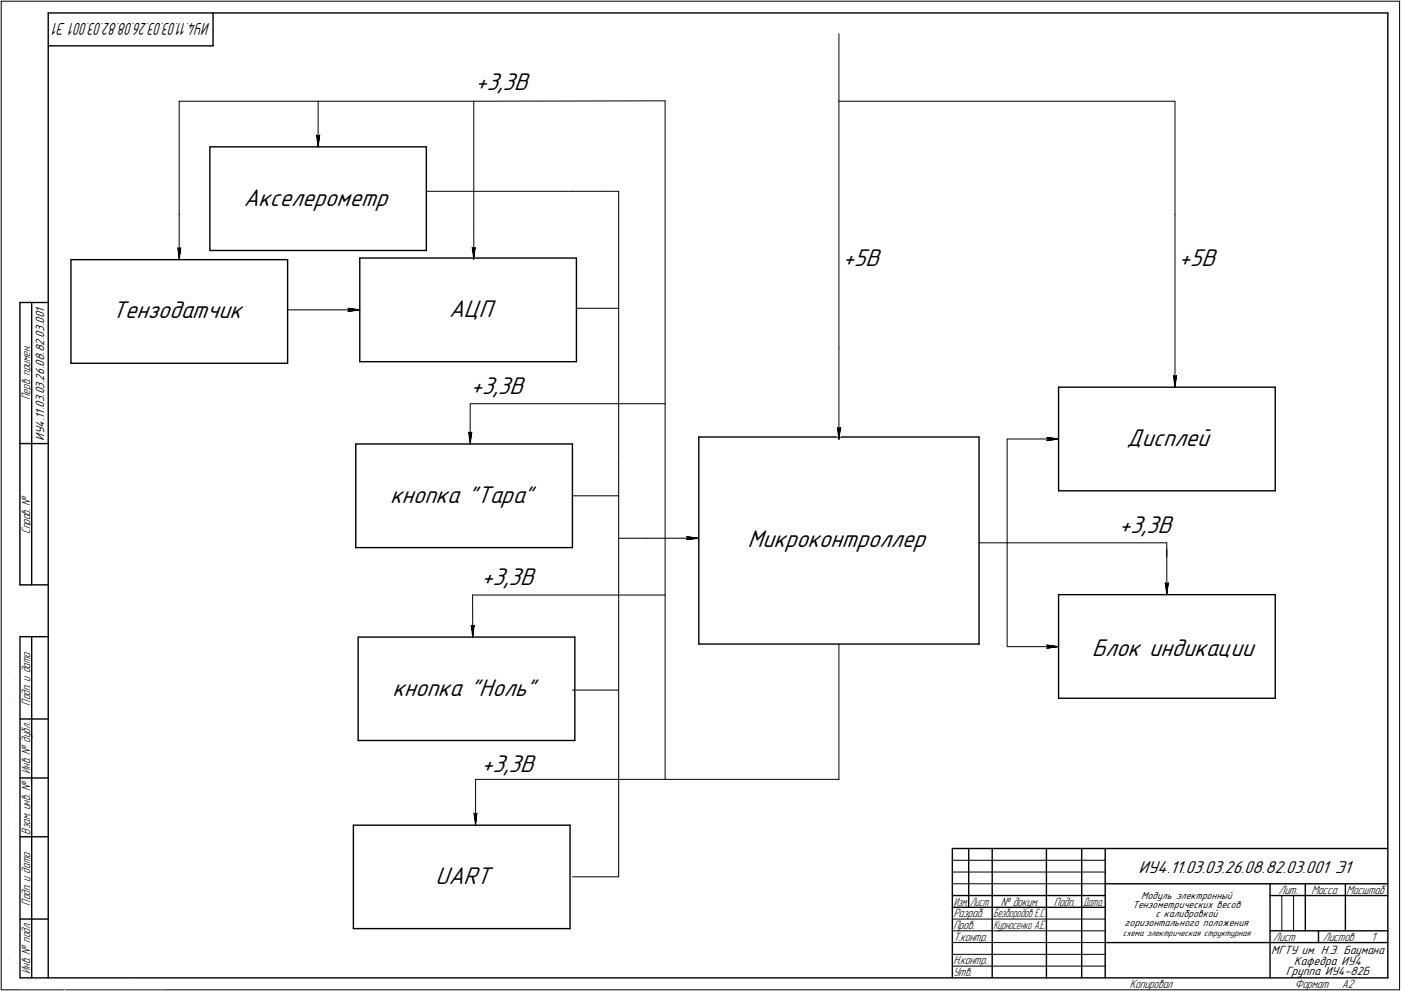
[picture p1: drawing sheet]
<svg xmlns="http://www.w3.org/2000/svg" width="595mm" height="421mm" viewBox="0 0 595 421" stroke-linecap="round" stroke-linejoin="round" font-family="sans-serif">
<defs><g id="words">
<g font-size="10.9">
<text x="201.8" y="38.4">+3,3В</text>
<text x="103.4" y="87.3">Акселерометр</text>
<text x="357.8" y="113.1">+5В</text>
<text x="500.6" y="113.1">+5В</text>
<text x="47.5" y="135.3">Тензодатчик</text>
<text x="190.6" y="134.6">АЦП</text>
<text x="199.8" y="167.4">+3,3В</text>
<text x="478.6" y="189.4">Дисплей</text>
<text x="165.8" y="213.6">кнопка &quot;Тара&quot;</text>
<text x="475.2" y="226.6">+3,3В</text>
<text x="317.5" y="232.6">Микроконтроллер</text>
<text x="204.3" y="248.6">+3,3В</text>
<text x="463.8" y="278.6">Блок индикации</text>
<text x="166.8" y="295.6">кнопка &quot;Ноль&quot;</text>
<text x="204.3" y="328.2">+3,3В</text>
<text x="184.9" y="375.5">UART</text>
</g>
<text font-size="7.8" x="483.7" y="370.8">ИУ4.11.03.03.26.08.82.03.001 Э1</text>
<text font-size="7.6" x="89.3" y="9.7" transform="rotate(180 89.3 9.7)">ИУ4.11.03.03.26.08.82.03.001 Э1</text>
<g font-size="5.4">
<text x="12.8" y="169.9" transform="rotate(-90 12.8 169.9)">Перв. примен.</text>
<text x="18.8" y="187.2" transform="rotate(-90 18.8 187.2)">ИУ4.11.03.03.26.08.82.03.001</text>
<text x="12.8" y="226.8" transform="rotate(-90 12.8 226.8)">Справ. !</text>
<text x="12.8" y="299.7" transform="rotate(-90 12.8 299.7)">Подп. и дата</text>
<text x="12.8" y="328.8" transform="rotate(-90 12.8 328.8)">Инв. ! дубл.</text>
<text x="12.8" y="354.6" transform="rotate(-90 12.8 354.6)">Взам. инв. !</text>
<text x="543.1" y="379.8">Лит.</text>
<text x="557.1" y="379.8">Масса</text>
<text x="572" y="379.8">Масштаб</text>
<text x="12.8" y="384.7" transform="rotate(-90 12.8 384.7)">Подп. и дата</text>
<text x="405" y="389.8">Разраб.</text>
<text x="425.2" y="384.8">! докум.</text>
<text x="447.6" y="384.8">Подп.</text>
<text x="405" y="394.8">Пров.</text>
<text x="405" y="399.8">Т.контр.</text>
<text x="540.9" y="399.8">Лист</text>
<text x="561.9" y="399.8">Листов</text>
<text x="582.4" y="399.8">1</text>
<text x="540" y="405.4">МГТУ им. Н.Э. Баумана</text>
<text x="12.8" y="413.8" transform="rotate(-90 12.8 413.8)">Инв. ! подл.</text>
<text x="405" y="409.8">Н.контр.</text>
<text x="549.6" y="409.8">Кафедра ИУ4</text>
<text x="7.5" y="415.5" transform="rotate(-90 7.5 415.5)">КОМПАС-3Dv23Учебнаяверсия©2024ООО&quot;АСКОН-Системыпроектирования&quot;, Россия. Всеправазащищены.</text>
<text x="8.5" y="419.8">Недлякомме</text>
<text x="27.2" y="419.8">р</text>
<text x="28.8" y="419.8">ческогоиспользования</text>
<text x="405" y="414.8">Утв.</text>
<text x="480" y="419.8">Копировал</text>
<text x="546.2" y="414.2">Группа ИУ4-82Б</text>
<text x="550" y="419.8">Формат</text>
<text x="570" y="419.8">A2</text>
</g>
<g font-size="5.3">
<text x="405.1" y="384.8">Изм.</text>
<text x="412.1" y="384.8">Лист</text>
<text x="422" y="389.8">Безбородов Е.С.</text>
<text x="460.1" y="384.8">Дата</text>
<text x="422" y="394.8">Курносенко А.Е.</text>
</g>
<g font-size="4.6">
<text x="484.7" y="381.8">Модуль электронный</text>
<text x="481.1" y="385.8">Тензометрических весов</text>
<text x="490.8" y="389.7">с калибровкой</text>
<text x="477.7" y="393.6">горизонтального положения</text>
</g>
<text font-size="3.9" x="477" y="397.6">схема электрическая структурная</text>
</g></defs>
<g fill="none" stroke="#000" stroke-width=".59">
<path d="M20.5 5.5v410zM20.5 5.5h569zM20.5 19.5h70zM90.5 5.5v14zM589.5 5.5v410zM89.2 62.4h91.9zM89.2 62.4v44zM181.1 62.4v44zM30.1 110.3h92.1zM30.1 110.3v44zM89.2 106.4h91.9zM122.2 110.3v44z"/>
<path d="M152.8 109.6h92.1zM152.8 109.6v44.1zM244.9 109.6v44.1zM8.5 128.5v120zM8.5 128.5h12zM13.5 128.5v120zM30.1 154.3h92.1zM152.8 153.7h92.1zM449.7 164.5h92zM449.7 164.5v44zM541.7 164.5v44zM8.5 188.5h12z"/>
<path d="M151.1 188.6h92.1zM151.1 188.6v44.1zM243.2 188.6v44.1zM296.8 185.7h119.1zM296.8 185.7v87.9zM415.9 185.7v87.9zM449.7 208.5h92zM151.1 232.7h92.1zM8.5 248.5h12zM449.7 252.6h92zM449.7 252.6v44.1zM541.7 252.6v44.1z"/>
<path d="M8.5 270.5v145zM8.5 270.5h12zM13.5 270.5v145zM152.1 270.7h92.1zM152.1 270.7v43.9zM244.2 270.7v43.9zM296.8 273.6h119.1zM449.7 296.7h92zM8.5 305.5h12zM152.1 314.6h92.1zM8.5 330.5h12zM8.5 355.5h12z"/>
<path d="M150.1 350.6h92zM150.1 350.6v43.9zM242.1 350.6v43.9zM404.5 360.5h185zM404.5 360.5v55zM411.5 360.5v25zM421.5 360.5v55zM444.5 360.5v55zM459.5 360.5v55zM469.5 360.5v55zM469.5 375.5h120zM539.5 375.5v40z"/>
<path d="M554.5 375.5v20zM571.5 375.5v20zM8.5 390.5h12zM150.1 394.5h92zM404.5 380.5h65zM404.5 385.5h65zM539.5 380.5h15zM539.5 395.5h50zM554.5 380.5h35zM560.1 395.5v5zM8.5 415.5h12zM20.5 415.5h569z"/>
<path d="M469.5 400.5h70zM539.5 400.5h50z"/>
</g>
<g fill="none" stroke="#000" stroke-width=".42">
<path d="M.5 .5v420zM.5 .5h594zM356.4 14.3v28.7zM594.5 .5v420zM76.1 43v48.1zM76.1 43h59zM134.5 57.4l.6 5zM134.5 57.4l.6 .5zM135.1 43h66.2zM135.1 57.9l.7-.5zM135.1 43v19.4zM135.8 57.4l-.7 5z"/>
<path d="M201.3 43v54.2zM201.3 43l81.2-.2zM282.5 42.8v288.3zM356.4 43v105.1zM356.4 43h142.7zM499.1 43v48.1zM76.1 90.9v19.4zM181.1 81.3h62.1zM201.3 97.2v13zM243.2 81.3h13.9zM257.1 81.3h5.7zM262.8 81.3v57.6z"/>
<path d="M499.1 91.1v73.4zM75.5 105.3l.6 5zM75.5 105.3l.6 .5zM76.1 105.8l.7-.5zM76.8 105.3l-.7 5zM200.6 105.2l.7 5zM200.6 105.2l.7 .5zM201.3 105.7l.5-.5zM201.8 105.2l-.5 5zM122.3 131.7h30.5zM147.8 132.3l5-.6zM147.8 131l.5 .7z"/>
<path d="M147.8 131l5 .7zM148.3 131.7l-.5 .6zM244.9 131h17.9zM262.8 138.9v57.8zM356.4 148.1v38.5zM498.4 159.5l.7 5zM498.4 159.5l.7 .5zM499.8 159.5l-.7 5zM199.7 171.5h82.8zM199.7 171.5v17.1zM499.1 160l.7-.5zM199.1 183.6l.6 5z"/>
<path d="M199.1 183.6l.6 .5zM199.7 184.1l.7-.5zM200.4 183.6l-.7 5zM262.8 196.7v57.6zM355.7 181.6l.7 5zM355.7 181.6l.7 .5zM356.4 182.1l.6-.5zM357 181.6l-.6 5zM427.8 186.6v44zM427.8 186.5h21.9zM444.7 187.2l5-.7zM444.7 185.8l.5 .7z"/>
<path d="M444.7 185.8l5 .7zM445.2 186.5l-.5 .7zM243.2 210.7h19.6zM262.8 228.7h12zM274.8 228.7h21.9zM291.7 229.3l5-.6zM291.7 228l.5 .7zM291.7 228l5 .7zM292.2 228.7l-.5 .6zM415.9 230.6h11.9zM427.8 230.6v44.1zM427.8 230.6h67.8z"/>
<path d="M495.6 230.6v6.1zM495.6 233.3v19.3zM200.7 252.8h81.8zM200.7 252.8l.1 17.9zM262.8 254.7v117.8zM495 247.6l.6 5zM495 247.6l.6 .6zM495.6 248.2l.7-.6zM496.3 247.6l-.7 5zM200.2 265.7l.6 5zM200.2 265.7l.5 .4zM200.7 266.1l.7-.4z"/>
<path d="M201.4 265.7l-.6 5zM356.4 273.6v57.5zM427.8 274.7h21.9zM444.7 275.4l5-.7zM444.7 274.1l.5 .6zM444.7 274.1l5 .6zM445.2 274.7l-.5 .7zM243.2 293.2h19.6zM202 331.1h154.4zM202 331.1v19.5zM201.3 345.5l.7 5.1zM201.3 345.5l.7 .5z"/>
<path d="M202 346l.6-.5zM202.6 345.5l-.6 5.1zM243.2 372.5h19.6zM404.5 370.5h65zM404.5 375.5h65zM404.5 365.5h65zM404.5 390.5h65zM404.5 395.5h65zM544.5 380.5v15zM549.5 380.5v15zM404.5 400.5h65zM404.5 405.5h65z"/>
<path d="M404.5 410.5h65zM.5 420.5h594z"/>
</g>
<g fill="#fff" stroke="#fff" stroke-width=".42">
<path d="M357.8 105h17.8zM357.8 105.1h17.8zM357.8 105.2h17.8zM357.8 105.2h17.8zM357.8 105.3h17.8zM357.8 105.4h17.8zM357.8 105.5h17.8zM357.8 105.6h17.8zM357.8 105.7h17.8zM357.8 105.7h17.8zM357.8 105.8h17.8zM357.8 105.9h17.8zM357.8 106h17.8zM357.8 106.1h17.8zM357.8 106.2h17.8zM357.8 106.3h17.8zM357.8 106.3h17.8zM357.8 106.4h17.8zM357.8 106.5h17.8zM357.8 106.6h17.8zM357.8 106.7h17.8zM357.8 106.8h17.8zM357.8 106.8h17.8zM357.8 106.9h17.8zM357.8 107h17.8zM357.8 107.1h17.8zM357.8 107.2h17.8zM357.8 107.3h17.8zM357.8 107.4h17.8zM357.8 107.4h17.8zM357.8 107.5h17.8zM357.8 107.6h17.8zM357.8 107.7h17.8zM357.8 107.8h17.8zM357.8 107.9h17.8zM357.8 107.9h17.8zM357.8 108h17.8zM357.8 108.1h17.8zM357.8 108.2h17.8zM357.8 108.3h17.8zM357.8 108.4h17.8zM357.8 108.5h17.8zM357.8 108.5h17.8zM357.8 108.6h17.8zM357.8 108.7h17.8zM357.8 108.8h17.8zM357.8 108.9h17.8zM357.8 109h17.8zM357.8 109.1h17.8zM357.8 109.1h17.8zM357.8 109.2h17.8zM357.8 109.3h17.8zM357.8 109.4h17.8zM357.8 109.5h17.8zM357.8 109.6h17.8zM357.8 109.6h17.8zM357.8 109.7h17.8zM357.8 109.8h17.8zM357.8 109.9h17.8zM357.8 110h17.8zM357.8 110.1h17.8zM357.8 110.2h17.8zM357.8 110.2h17.8zM357.8 110.3h17.8zM357.8 110.4h17.8zM357.8 110.5h17.8zM357.8 110.6h17.8zM357.8 110.7h17.8zM357.8 110.7h17.8zM357.8 110.8h17.8zM357.8 110.9h17.8zM357.8 111h17.8zM357.8 111.1h17.8zM357.8 111.2h17.8zM357.8 111.3h17.8zM357.8 111.3h17.8zM357.8 111.4h17.8zM357.8 111.5h17.8zM357.8 111.6h17.8zM357.8 111.7h17.8zM357.8 111.8h17.8zM357.8 111.8h17.8zM357.8 111.9h17.8zM357.8 112h17.8zM357.8 112.1h17.8zM357.8 112.2h17.8zM357.8 112.3h17.8zM357.8 112.4h17.8zM357.8 112.4h17.8zM357.8 112.5h17.8zM357.8 112.6h17.8zM357.8 112.7h17.8zM357.8 112.8h17.8zM357.8 112.9h17.8zM357.8 112.9h17.8zM357.8 113h17.8zM357.8 113.1h17.8zM357.8 113.2h17.8zM357.8 113.3h17.8zM357.8 113.4h17.8zM357.8 113.5h17.8zM357.8 113.5h17.8zM357.8 113.6h17.8zM357.8 113.7h17.8zM357.8 113.8h17.8zM357.8 113.9h17.8zM357.8 114h17.8zM357.8 114h17.8zM357.8 114.1h17.8zM357.8 114.2h17.8zM357.8 114.3h17.8zM357.8 114.4h17.8zM357.8 114.5h17.8zM357.8 114.6h17.8zM357.8 114.6h17.8zM357.8 114.7h17.8zM357.8 114.8h17.8zM357.8 114.9h17.8zM357.8 115h17.8zM357.8 115.1h17.8zM357.8 115.1h17.8zM357.8 115.2h17.8z"/>
<path d="M317.5 224.5h77.7zM317.5 224.5h77.7zM317.5 224.6h77.7zM317.5 224.7h77.7zM317.5 224.8h77.7zM317.5 224.9h77.7zM317.5 225h77.7zM317.5 225h77.7zM317.5 225.1h77.7zM317.5 225.2h77.7zM317.5 225.3h77.7zM317.5 225.4h77.7zM317.5 225.5h77.7zM317.5 225.6h77.7zM317.5 225.6h77.7zM317.5 225.7h77.7zM317.5 225.8h77.7zM317.5 225.9h77.7zM317.5 226h77.7zM317.5 226.1h77.7zM317.5 226.1h77.7zM317.5 226.2h77.7zM317.5 226.3h77.7zM317.5 226.4h77.7zM317.5 226.5h77.7zM317.5 226.6h77.7zM317.5 226.7h77.7zM317.5 226.7h77.7zM317.5 226.8h77.7zM317.5 226.9h77.7zM317.5 227h77.7zM317.5 227.1h77.7zM317.5 227.2h77.7zM317.5 227.2h77.7zM317.5 227.3h77.7zM317.5 227.4h77.7zM317.5 227.5h77.7zM317.5 227.6h77.7zM317.5 227.7h77.7zM317.5 227.8h77.7zM317.5 227.8h77.7zM317.5 227.9h77.7zM317.5 228h77.7zM317.5 228.1h77.7zM317.5 228.2h77.7zM317.5 228.3h77.7zM317.5 228.3h77.7zM317.5 228.4h77.7zM317.5 228.5h77.7zM317.5 228.6h77.7zM317.5 228.7h77.7zM317.5 228.8h77.7zM317.5 228.9h77.7zM317.5 228.9h77.7zM317.5 229h77.7zM317.5 229.1h77.7zM317.5 229.2h77.7zM317.5 229.3h77.7zM317.5 229.4h77.7zM317.5 229.4h77.7zM317.5 229.5h77.7zM317.5 229.6h77.7zM317.5 229.7h77.7zM317.5 229.8h77.7zM317.5 229.9h77.7zM317.5 230h77.7zM317.5 230h77.7zM317.5 230.1h77.7zM317.5 230.2h77.7zM317.5 230.3h77.7zM317.5 230.4h77.7zM317.5 230.5h77.7zM317.5 230.5h77.7zM317.5 230.6h77.7zM317.5 230.7h77.7zM317.5 230.8h77.7zM317.5 230.9h77.7zM317.5 231h77.7zM317.5 231.1h77.7zM317.5 231.1h77.7zM317.5 231.2h77.7zM317.5 231.3h77.7zM317.5 231.4h77.7zM317.5 231.5h77.7zM317.5 231.6h77.7zM317.5 231.6h77.7zM317.5 231.7h77.7zM317.5 231.8h77.7zM317.5 231.9h77.7zM317.5 232h77.7zM317.5 232.1h77.7zM317.5 232.2h77.7zM317.5 232.2h77.7zM317.5 232.3h77.7zM317.5 232.4h77.7zM317.5 232.5h77.7zM317.5 232.6h77.7zM317.5 232.7h77.7zM317.5 232.7h77.7zM317.5 232.8h77.7zM317.5 232.9h77.7zM317.5 233h77.7zM317.5 233.1h77.7zM317.5 233.2h77.7zM317.5 233.3h77.7zM317.5 233.3h77.7zM317.5 233.4h77.7zM317.5 233.5h77.7zM317.5 233.6h77.7zM317.5 233.7h77.7zM317.5 233.8h77.7zM317.5 233.8h77.7zM317.5 233.9h77.7zM317.5 234h77.7zM317.5 234.1h77.7zM317.5 234.2h77.7zM317.5 234.3h77.7zM317.5 234.4h77.7zM317.5 234.4h77.7zM317.5 234.5h77.7zM317.5 234.6h77.7zM317.5 234.7h77.7z"/>
<path d="M186.4 126.5h24.9zM186.4 126.6h24.9zM186.4 126.7h24.9zM186.4 126.7h24.9zM186.4 126.8h24.9zM186.4 126.9h24.9zM186.4 127h24.9zM186.4 127.1h24.9zM186.4 127.2h24.9zM186.4 127.3h24.9zM186.4 127.3h24.9zM186.4 127.4h24.9zM186.4 127.5h24.9zM186.4 127.6h24.9zM186.4 127.7h24.9zM186.4 127.8h24.9zM186.4 127.8h24.9zM186.4 127.9h24.9zM186.4 128h24.9zM186.4 128.1h24.9zM186.4 128.2h24.9zM186.4 128.3h24.9zM186.4 128.4h24.9zM186.4 128.4h24.9zM186.4 128.5h24.9zM186.4 128.6h24.9zM186.4 128.7h24.9zM186.4 128.8h24.9zM186.4 128.9h24.9zM186.4 128.9h24.9zM186.4 129h24.9zM186.4 129.1h24.9zM186.4 129.2h24.9zM186.4 129.3h24.9zM186.4 129.4h24.9zM186.4 129.5h24.9zM186.4 129.5h24.9zM186.4 129.6h24.9zM186.4 129.7h24.9zM186.4 129.8h24.9zM186.4 129.9h24.9zM186.4 130h24.9zM186.4 130h24.9zM186.4 130.1h24.9zM186.4 130.2h24.9zM186.4 130.3h24.9zM186.4 130.4h24.9zM186.4 130.5h24.9zM186.4 130.6h24.9zM186.4 130.6h24.9zM186.4 130.7h24.9zM186.4 130.8h24.9zM186.4 130.9h24.9zM186.4 131h24.9zM186.4 131.1h24.9zM186.4 131.1h24.9zM186.4 131.2h24.9zM186.4 131.3h24.9zM186.4 131.4h24.9zM186.4 131.5h24.9zM186.4 131.6h24.9zM186.4 131.7h24.9zM186.4 131.7h24.9zM186.4 131.8h24.9zM186.4 131.9h24.9zM186.4 132h24.9zM186.4 132.1h24.9zM186.4 132.2h24.9zM186.4 132.2h24.9zM186.4 132.3h24.9zM186.4 132.4h24.9zM186.4 132.5h24.9zM186.4 132.6h24.9zM186.4 132.7h24.9zM186.4 132.8h24.9zM186.4 132.8h24.9zM186.4 132.9h24.9zM186.4 133h24.9zM186.4 133.1h24.9zM186.4 133.2h24.9zM186.4 133.3h24.9zM186.4 133.3h24.9zM186.4 133.4h24.9zM186.4 133.5h24.9zM186.4 133.6h24.9zM186.4 133.7h24.9zM186.4 133.8h24.9zM186.4 133.9h24.9zM186.4 133.9h24.9zM186.4 134h24.9zM186.4 134.1h24.9zM186.4 134.2h24.9zM186.4 134.3h24.9zM186.4 134.4h24.9zM186.4 134.5h24.9zM186.4 134.5h24.9zM186.4 134.6h24.9zM186.4 134.7h24.9zM186.4 134.8h24.9zM186.4 134.9h24.9zM186.4 135h24.9zM186.4 135h24.9zM186.4 135.1h24.9zM186.4 135.2h24.9zM186.4 135.3h24.9zM186.4 135.4h24.9zM186.4 135.5h24.9zM186.4 135.6h24.9zM186.4 135.6h24.9zM186.4 135.7h24.9zM186.4 135.8h24.9zM186.4 135.9h24.9zM186.4 136h24.9zM186.4 136.1h24.9zM186.4 136.1h24.9zM186.4 136.2h24.9zM186.4 136.3h24.9zM186.4 136.4h24.9zM186.4 136.5h24.9zM186.4 136.6h24.9zM186.4 136.7h24.9zM186.4 136.7h24.9z"/>
<path d="M291.2 227.5h.6zM291.2 227.6h1.2zM291.2 227.7h1.8zM291.2 227.8h2.5zM291.2 227.8h3.1zM291.2 227.9h3.7zM291.2 228h3.9zM291.2 228.1h4.1zM291.2 228.2h4.3zM291.2 228.3h4.5zM291.2 228.3h4.7zM291.2 228.4h4.9zM291.2 228.5h5.1zM291.2 228.6h5.3zM291.2 228.7h5.5zM291.2 228.8h5.3zM291.2 228.9h5zM291.2 228.9h4.9zM291.2 229h4.6zM291.2 229.1h4.4zM291.2 229.2h4.2zM291.2 229.3h3.9zM291.2 229.4h3.7zM291.2 229.4h3.1zM291.2 229.5h2.5zM291.2 229.6h1.8zM291.2 229.7h1.2zM291.2 229.8h.6z"/>
<path d="M497.8 159h2.5zM497.9 159.1h2.4zM497.9 159.2h2.4zM497.9 159.3h2.4zM497.9 159.3h2.4zM497.9 159.4h2.4zM497.9 159.5h2.4zM497.9 159.6h2.4zM498 159.7h2.3zM498 159.8h2.2zM498 159.9h2.2zM498 159.9h2.2zM498 160h2.2zM498 160.1h2.2zM498 160.2h2.2zM498.1 160.3h2.1zM498.1 160.4h2.1zM498.1 160.4h2.1zM498.1 160.5h2zM498.1 160.6h2zM498.1 160.7h2zM498.1 160.8h2zM498.1 160.9h2zM498.2 161h1.9zM498.2 161h1.9zM498.2 161.1h1.9zM498.2 161.2h1.9zM498.2 161.3h1.8zM498.2 161.4h1.8zM498.2 161.5h1.8zM498.3 161.5h1.7zM498.3 161.6h1.7zM498.3 161.7h1.7zM498.3 161.8h1.7zM498.3 161.9h1.7zM498.3 162h1.7zM498.3 162.1h1.7zM498.3 162.1h1.7zM498.3 162.2h1.7zM498.3 162.3h1.7zM498.3 162.4h1.7zM498.3 162.5h1.7zM498.3 162.6h1.7zM498.3 162.6h1.7zM498.3 162.7h1.6zM498.4 162.8h1.5zM498.4 162.9h1.5zM498.5 163h1.3zM498.5 163.1h1.3zM498.6 163.2h1.1zM498.6 163.2h1.1zM498.6 163.3h1zM498.7 163.4h.9zM498.7 163.5h.9zM498.8 163.6h.7zM498.8 163.7h.7zM498.9 163.7h.5zM498.9 163.8h.5zM498.9 163.9h.5zM498.9 164h.5zM498.9 164.1h.5zM499 164.2h.3zM499 164.3h.3z"/>
<path d="M47.5 127.2h57.3zM47.5 127.3h57.3zM47.5 127.3h57.3zM47.5 127.4h57.3zM47.5 127.5h57.3zM47.5 127.6h57.3zM47.5 127.7h57.3zM47.5 127.8h57.3zM47.5 127.8h57.3zM47.5 127.9h57.3zM47.5 128h57.3zM47.5 128.1h57.3zM47.5 128.2h57.3zM47.5 128.3h57.3zM47.5 128.4h57.3zM47.5 128.4h57.3zM47.5 128.5h57.3zM47.5 128.6h57.3zM47.5 128.7h57.3zM47.5 128.8h57.3zM47.5 128.9h57.3zM47.5 128.9h57.3zM47.5 129h57.3zM47.5 129.1h57.3zM47.5 129.2h57.3zM47.5 129.3h57.3zM47.5 129.4h57.3zM47.5 129.5h57.3zM47.5 129.5h57.3zM47.5 129.6h57.3zM47.5 129.7h57.3zM47.5 129.8h57.3zM47.5 129.9h57.3zM47.5 130h57.3zM47.5 130h57.3zM47.5 130.1h57.3zM47.5 130.2h57.3zM47.5 130.3h57.3zM47.5 130.4h57.3zM47.5 130.5h57.3zM47.5 130.6h57.3zM47.5 130.6h57.3zM47.5 130.7h57.3zM47.5 130.8h57.3zM47.5 130.9h57.3zM47.5 131h57.3zM47.5 131.1h57.3zM47.5 131.1h57.3zM47.5 131.2h57.3zM47.5 131.3h57.3zM47.5 131.4h57.3zM47.5 131.5h57.3zM47.5 131.6h57.3zM47.5 131.7h57.3zM47.5 131.7h57.3zM47.5 131.8h57.3zM47.5 131.9h57.3zM47.5 132h57.3zM47.5 132.1h57.3zM47.5 132.2h57.3zM47.5 132.2h57.3zM47.5 132.3h57.3zM47.5 132.4h57.3zM47.5 132.5h57.3zM47.5 132.6h57.3zM47.5 132.7h57.3zM47.5 132.8h57.3zM47.5 132.8h57.3zM47.5 132.9h57.3zM47.5 133h57.3zM47.5 133.1h57.3zM47.5 133.2h57.3zM47.5 133.3h57.3zM47.5 133.3h57.3zM47.5 133.4h57.3zM47.5 133.5h57.3zM47.5 133.6h57.3zM47.5 133.7h57.3zM47.5 133.8h57.3zM47.5 133.9h57.3zM47.5 133.9h57.3zM47.5 134h57.3zM47.5 134.1h57.3zM47.5 134.2h57.3zM47.5 134.3h57.3zM47.5 134.4h57.3zM47.5 134.5h57.3zM47.5 134.5h57.3zM47.5 134.6h57.3zM47.5 134.7h57.3zM47.5 134.8h57.3zM47.5 134.9h57.3zM47.5 135h57.3zM47.5 135h57.3zM47.5 135.1h57.3zM47.5 135.2h57.3zM47.5 135.3h57.3zM47.5 135.4h57.3zM47.5 135.5h57.3zM47.5 135.6h57.3zM47.5 135.6h57.3zM47.5 135.7h57.3zM47.5 135.8h57.3zM47.5 135.9h57.3zM47.5 136h57.3zM47.5 136.1h57.3zM47.5 136.1h57.3zM47.5 136.2h57.3zM47.5 136.3h57.3zM47.5 136.4h57.3zM47.5 136.5h57.3zM47.5 136.6h57.3zM47.5 136.7h57.3zM47.5 136.7h57.3zM47.5 136.8h57.3zM47.5 136.9h57.3zM47.5 137h57.3zM47.5 137.1h57.3zM47.5 137.2h57.3zM47.5 137.2h57.3zM47.5 137.3h57.3zM47.5 137.4h57.3z"/>
<path d="M475.6 181.4h40.2zM475.6 181.4h40.2zM475.6 181.5h40.2zM475.6 181.6h40.2zM475.6 181.7h40.2zM475.6 181.8h40.2zM475.6 181.9h40.2zM475.6 181.9h40.2zM475.6 182h40.2zM475.6 182.1h40.2zM475.6 182.2h40.2zM475.6 182.3h40.2zM475.6 182.4h40.2zM475.6 182.5h40.2zM475.6 182.5h40.2zM475.6 182.6h40.2zM475.6 182.7h40.2zM475.6 182.8h40.2zM475.6 182.9h40.2zM475.6 183h40.2zM475.6 183h40.2zM475.6 183.1h40.2zM475.6 183.2h40.2zM475.6 183.3h40.2zM475.6 183.4h40.2zM475.6 183.5h40.2zM475.6 183.6h40.2zM475.6 183.6h40.2zM475.6 183.7h40.2zM475.6 183.8h40.2zM475.6 183.9h40.2zM475.6 184h40.2zM475.6 184.1h40.2zM475.6 184.1h40.2zM475.6 184.2h40.2zM475.6 184.3h40.2zM475.6 184.4h40.2zM475.6 184.5h40.2zM475.6 184.6h40.2zM475.6 184.7h40.2zM475.6 184.7h40.2zM475.6 184.8h40.2zM475.6 184.9h40.2zM475.6 185h40.2zM475.6 185.1h40.2zM475.6 185.2h40.2zM475.6 185.3h40.2zM475.6 185.3h40.2zM475.6 185.4h40.2zM475.6 185.5h40.2zM475.6 185.6h40.2zM475.6 185.7h40.2zM475.6 185.8h40.2zM475.6 185.8h40.2zM475.6 185.9h40.2zM475.6 186h40.2zM475.6 186.1h40.2zM475.6 186.2h40.2zM475.6 186.3h40.2zM475.6 186.4h40.2zM475.6 186.4h40.2zM475.6 186.5h40.2zM475.6 186.6h40.2zM475.6 186.7h40.2zM475.6 186.8h40.2zM475.6 186.9h40.2zM475.6 186.9h40.2zM475.6 187h40.2zM475.6 187.1h40.2zM475.6 187.2h40.2zM475.6 187.3h40.2zM475.6 187.4h40.2zM475.6 187.5h40.2zM475.6 187.5h40.2zM475.6 187.6h40.2zM475.6 187.7h40.2zM475.6 187.8h40.2zM475.6 187.9h40.2zM475.6 188h40.2zM475.6 188h40.2zM475.6 188.1h40.2zM475.6 188.2h40.2zM475.6 188.3h40.2zM475.6 188.4h40.2zM475.6 188.5h40.2zM475.6 188.6h40.2zM475.6 188.6h40.2zM475.6 188.7h40.2zM475.6 188.8h40.2zM475.6 188.9h40.2zM475.6 189h40.2zM475.6 189.1h40.2zM475.6 189.1h40.2zM475.6 189.2h40.2zM475.6 189.3h40.2zM475.6 189.4h40.2zM475.6 189.5h40.2zM475.6 189.6h40.2zM475.6 189.7h40.2zM475.6 189.7h40.2zM475.6 189.8h40.2zM475.6 189.9h40.2zM475.6 190h40.2zM475.6 190.1h40.2zM475.6 190.2h40.2zM475.6 190.2h40.2zM475.6 190.3h40.2zM475.6 190.4h40.2zM475.6 190.5h40.2zM475.6 190.6h40.2zM475.6 190.7h40.2zM475.6 190.8h40.2zM475.6 190.8h40.2zM475.6 190.9h40.2zM475.6 191h40.2zM475.6 191.1h40.2zM475.6 191.2h40.2zM475.6 191.3h40.2zM475.6 191.3h40.2zM475.6 191.4h40.2zM475.6 191.5h40.2zM475.6 191.6h40.2z"/>
<path d="M165.8 205.5h62.7zM165.8 205.6h62.7zM165.8 205.7h62.7zM165.8 205.7h62.7zM165.8 205.8h62.7zM165.8 205.9h62.7zM165.8 206h62.7zM165.8 206.1h62.7zM165.8 206.2h62.7zM165.8 206.2h62.7zM165.8 206.3h62.7zM165.8 206.4h62.7zM165.8 206.5h62.7zM165.8 206.6h62.7zM165.8 206.7h62.7zM165.8 206.8h62.7zM165.8 206.8h62.7zM165.8 206.9h62.7zM165.8 207h62.7zM165.8 207.1h62.7zM165.8 207.2h62.7zM165.8 207.3h62.7zM165.8 207.3h62.7zM165.8 207.4h62.7zM165.8 207.5h62.7zM165.8 207.6h62.7zM165.8 207.7h62.7zM165.8 207.8h62.7zM165.8 207.9h62.7zM165.8 207.9h62.7zM165.8 208h62.7zM165.8 208.1h62.7zM165.8 208.2h62.7zM165.8 208.3h62.7zM165.8 208.4h62.7zM165.8 208.4h62.7zM165.8 208.5h62.7zM165.8 208.6h62.7zM165.8 208.7h62.7zM165.8 208.8h62.7zM165.8 208.9h62.7zM165.8 209h62.7zM165.8 209h62.7zM165.8 209.1h62.7zM165.8 209.2h62.7zM165.8 209.3h62.7zM165.8 209.4h62.7zM165.8 209.5h62.7zM165.8 209.5h62.7zM165.8 209.6h62.7zM165.8 209.7h62.7zM165.8 209.8h62.7zM165.8 209.9h62.7zM165.8 210h62.7zM165.8 210.1h62.7zM165.8 210.1h62.7zM165.8 210.2h62.7zM165.8 210.3h62.7zM165.8 210.4h62.7zM165.8 210.5h62.7zM165.8 210.6h62.7zM165.8 210.7h62.7zM165.8 210.7h62.7zM165.8 210.8h62.7zM165.8 210.9h62.7zM165.8 211h62.7zM165.8 211.1h62.7zM165.8 211.2h62.7zM165.8 211.2h62.7zM165.8 211.3h62.7zM165.8 211.4h62.7zM165.8 211.5h62.7zM165.8 211.6h62.7zM165.8 211.7h62.7zM165.8 211.8h62.7zM165.8 211.8h62.7zM165.8 211.9h62.7zM165.8 212h62.7zM165.8 212.1h62.7zM165.8 212.2h62.7zM165.8 212.3h62.7zM165.8 212.3h62.7zM165.8 212.4h62.7zM165.8 212.5h62.7zM165.8 212.6h62.7zM165.8 212.7h62.7zM165.8 212.8h62.7zM165.8 212.9h62.7zM165.8 212.9h62.7zM165.8 213h62.7zM165.8 213.1h62.7zM165.8 213.2h62.7zM165.8 213.3h62.7zM165.8 213.4h62.7zM165.8 213.4h62.7zM165.8 213.5h62.7zM165.8 213.6h62.7zM165.8 213.7h62.7zM165.8 213.8h62.7zM165.8 213.9h62.7zM165.8 214h62.7zM165.8 214h62.7zM165.8 214.1h62.7zM165.8 214.2h62.7zM165.8 214.3h62.7zM165.8 214.4h62.7zM165.8 214.5h62.7zM165.8 214.5h62.7zM165.8 214.6h62.7zM165.8 214.7h62.7zM165.8 214.8h62.7zM165.8 214.9h62.7zM165.8 215h62.7zM165.8 215.1h62.7zM165.8 215.1h62.7zM165.8 215.2h62.7zM165.8 215.3h62.7zM165.8 215.4h62.7zM165.8 215.5h62.7zM165.8 215.6h62.7zM165.8 215.6h62.7zM165.8 215.7h62.7z"/>
<path d="M166.8 287.4h62.7zM166.8 287.5h62.7zM166.8 287.6h62.7zM166.8 287.7h62.7zM166.8 287.8h62.7zM166.8 287.9h62.7zM166.8 288h62.7zM166.8 288h62.7zM166.8 288.1h62.7zM166.8 288.2h62.7zM166.8 288.3h62.7zM166.8 288.4h62.7zM166.8 288.5h62.7zM166.8 288.5h62.7zM166.8 288.6h62.7zM166.8 288.7h62.7zM166.8 288.8h62.7zM166.8 288.9h62.7zM166.8 289h62.7zM166.8 289.1h62.7zM166.8 289.1h62.7zM166.8 289.2h62.7zM166.8 289.3h62.7zM166.8 289.4h62.7zM166.8 289.5h62.7zM166.8 289.6h62.7zM166.8 289.6h62.7zM166.8 289.7h62.7zM166.8 289.8h62.7zM166.8 289.9h62.7zM166.8 290h62.7zM166.8 290.1h62.7zM166.8 290.2h62.7zM166.8 290.2h62.7zM166.8 290.3h62.7zM166.8 290.4h62.7zM166.8 290.5h62.7zM166.8 290.6h62.7zM166.8 290.7h62.7zM166.8 290.7h62.7zM166.8 290.8h62.7zM166.8 290.9h62.7zM166.8 291h62.7zM166.8 291.1h62.7zM166.8 291.2h62.7zM166.8 291.3h62.7zM166.8 291.3h62.7zM166.8 291.4h62.7zM166.8 291.5h62.7zM166.8 291.6h62.7zM166.8 291.7h62.7zM166.8 291.8h62.7zM166.8 291.8h62.7zM166.8 291.9h62.7zM166.8 292h62.7zM166.8 292.1h62.7zM166.8 292.2h62.7zM166.8 292.3h62.7zM166.8 292.4h62.7zM166.8 292.4h62.7zM166.8 292.5h62.7zM166.8 292.6h62.7zM166.8 292.7h62.7zM166.8 292.8h62.7zM166.8 292.9h62.7zM166.8 292.9h62.7zM166.8 293h62.7zM166.8 293.1h62.7zM166.8 293.2h62.7zM166.8 293.3h62.7zM166.8 293.4h62.7zM166.8 293.5h62.7zM166.8 293.5h62.7zM166.8 293.6h62.7zM166.8 293.7h62.7zM166.8 293.8h62.7zM166.8 293.9h62.7zM166.8 294h62.7zM166.8 294h62.7zM166.8 294.1h62.7zM166.8 294.2h62.7zM166.8 294.3h62.7zM166.8 294.4h62.7zM166.8 294.5h62.7zM166.8 294.6h62.7zM166.8 294.6h62.7zM166.8 294.7h62.7zM166.8 294.8h62.7zM166.8 294.9h62.7zM166.8 295h62.7zM166.8 295.1h62.7zM166.8 295.1h62.7zM166.8 295.2h62.7zM166.8 295.3h62.7zM166.8 295.4h62.7zM166.8 295.5h62.7zM166.8 295.6h62.7zM166.8 295.7h62.7zM166.8 295.7h62.7zM166.8 295.8h62.7zM166.8 295.9h62.7zM166.8 296h62.7zM166.8 296.1h62.7zM166.8 296.2h62.7zM166.8 296.2h62.7zM166.8 296.3h62.7zM166.8 296.4h62.7zM166.8 296.5h62.7zM166.8 296.6h62.7zM166.8 296.7h62.7zM166.8 296.8h62.7zM166.8 296.8h62.7zM166.8 296.9h62.7zM166.8 297h62.7zM166.8 297.1h62.7zM166.8 297.2h62.7zM166.8 297.3h62.7zM166.8 297.3h62.7zM166.8 297.4h62.7zM166.8 297.5h62.7zM166.8 297.6h62.7zM166.8 297.7h62.7z"/>
<path d="M103.4 79.2h63.5zM103.4 79.3h63.5zM103.4 79.4h63.5zM103.4 79.5h63.5zM103.4 79.6h63.5zM103.4 79.7h63.5zM103.4 79.8h63.5zM103.4 79.8h63.5zM103.4 79.9h63.5zM103.4 80h63.5zM103.4 80.1h63.5zM103.4 80.2h63.5zM103.4 80.3h63.5zM103.4 80.3h63.5zM103.4 80.4h63.5zM103.4 80.5h63.5zM103.4 80.6h63.5zM103.4 80.7h63.5zM103.4 80.8h63.5zM103.4 80.9h63.5zM103.4 80.9h63.5zM103.4 81h63.5zM103.4 81.1h63.5zM103.4 81.2h63.5zM103.4 81.3h63.5zM103.4 81.4h63.5zM103.4 81.4h63.5zM103.4 81.5h63.5zM103.4 81.6h63.5zM103.4 81.7h63.5zM103.4 81.8h63.5zM103.4 81.9h63.5zM103.4 82h63.5zM103.4 82h63.5zM103.4 82.1h63.5zM103.4 82.2h63.5zM103.4 82.3h63.5zM103.4 82.4h63.5zM103.4 82.5h63.5zM103.4 82.5h63.5zM103.4 82.6h63.5zM103.4 82.7h63.5zM103.4 82.8h63.5zM103.4 82.9h63.5zM103.4 83h63.5zM103.4 83.1h63.5zM103.4 83.1h63.5zM103.4 83.2h63.5zM103.4 83.3h63.5zM103.4 83.4h63.5zM103.4 83.5h63.5zM103.4 83.6h63.5zM103.4 83.7h63.5zM103.4 83.7h63.5zM103.4 83.8h63.5zM103.4 83.9h63.5zM103.4 84h63.5zM103.4 84.1h63.5zM103.4 84.2h63.5zM103.4 84.2h63.5zM103.4 84.3h63.5zM103.4 84.4h63.5zM103.4 84.5h63.5zM103.4 84.6h63.5zM103.4 84.7h63.5zM103.4 84.8h63.5zM103.4 84.8h63.5zM103.4 84.9h63.5zM103.4 85h63.5zM103.4 85.1h63.5zM103.4 85.2h63.5zM103.4 85.3h63.5zM103.4 85.3h63.5zM103.4 85.4h63.5zM103.4 85.5h63.5zM103.4 85.6h63.5zM103.4 85.7h63.5zM103.4 85.8h63.5zM103.4 85.9h63.5zM103.4 85.9h63.5zM103.4 86h63.5zM103.4 86.1h63.5zM103.4 86.2h63.5zM103.4 86.3h63.5zM103.4 86.4h63.5zM103.4 86.4h63.5zM103.4 86.5h63.5zM103.4 86.6h63.5zM103.4 86.7h63.5zM103.4 86.8h63.5zM103.4 86.9h63.5zM103.4 87h63.5zM103.4 87h63.5zM103.4 87.1h63.5zM103.4 87.2h63.5zM103.4 87.3h63.5zM103.4 87.4h63.5zM103.4 87.5h63.5zM103.4 87.5h63.5zM103.4 87.6h63.5zM103.4 87.7h63.5zM103.4 87.8h63.5zM103.4 87.9h63.5zM103.4 88h63.5zM103.4 88.1h63.5zM103.4 88.1h63.5zM103.4 88.2h63.5zM103.4 88.3h63.5zM103.4 88.4h63.5zM103.4 88.5h63.5zM103.4 88.6h63.5zM103.4 88.6h63.5zM103.4 88.7h63.5zM103.4 88.8h63.5zM103.4 88.9h63.5zM103.4 89h63.5zM103.4 89.1h63.5zM103.4 89.2h63.5zM103.4 89.2h63.5zM103.4 89.3h63.5zM103.4 89.4h63.5zM103.4 89.5h63.5z"/>
<path d="M147.3 130.5h.7zM147.3 130.6h1.3zM147.3 130.6h1.9zM147.3 130.7h2.6zM147.3 130.8h3.2zM147.3 130.9h3.7zM147.3 131h4zM147.3 131.1h4.2zM147.3 131.1h4.3zM147.3 131.2h4.6zM147.3 131.3h4.8zM147.3 131.4h4.9zM147.3 131.5h5.2zM147.3 131.6h5.4zM147.3 131.7h5.5zM147.3 131.7h5.4zM147.3 131.8h5.2zM147.3 131.9h4.9zM147.3 132h4.8zM147.3 132.1h4.6zM147.3 132.2h4.3zM147.3 132.2h4.2zM147.3 132.3h4zM147.3 132.4h3.7zM147.3 132.5h3.1zM147.3 132.6h2.3zM147.3 132.7h1.5zM147.3 132.8h.8z"/>
<path d="M444.2 185.3h.6zM444.2 185.4h1.2zM444.2 185.5h1.8zM444.2 185.6h2.5zM444.2 185.7h3.1zM444.2 185.8h3.7zM444.2 185.8h3.9zM444.2 185.9h4.1zM444.2 186h4.3zM444.2 186.1h4.5zM444.2 186.2h4.7zM444.2 186.3h4.9zM444.2 186.4h5.1zM444.2 186.4h5.3zM444.2 186.5h5.5zM444.2 186.6h5.3zM444.2 186.7h5.1zM444.2 186.8h4.9zM444.2 186.9h4.7zM444.2 186.9h4.5zM444.2 187h4.3zM444.2 187.1h4.1zM444.2 187.2h3.9zM444.2 187.3h3.7zM444.2 187.4h3zM444.2 187.5h2.2zM444.2 187.5h1.5zM444.2 187.6h.7z"/>
<path d="M444.2 273.6h.7zM444.2 273.7h1.5zM444.2 273.8h2.2zM444.2 273.9h3zM444.2 274h3.7zM444.2 274.1h3.9zM444.2 274.2h4.1zM444.2 274.2h4.3zM444.2 274.3h4.5zM444.2 274.4h4.7zM444.2 274.5h4.9zM444.2 274.6h5.1zM444.2 274.7h5.3zM444.2 274.7h5.5zM444.2 274.8h5.3zM444.2 274.9h5.1zM444.2 275h4.9zM444.2 275.1h4.7zM444.2 275.2h4.5zM444.2 275.3h4.3zM444.2 275.3h4.1zM444.2 275.4h3.9zM444.2 275.5h3.7zM444.2 275.6h3.1zM444.2 275.7h2.5zM444.2 275.8h1.8zM444.2 275.8h1.2zM444.2 275.9h.6z"/>
<path d="M355.1 181.1h2.4zM355.2 181.2h2.3zM355.2 181.3h2.3zM355.2 181.4h2.3zM355.2 181.4h2.3zM355.2 181.5h2.3zM355.2 181.6h2.3zM355.2 181.7h2.3zM355.3 181.8h2.2zM355.3 181.9h2.2zM355.3 181.9h2.2zM355.3 182h2.2zM355.3 182.1h2.2zM355.3 182.2h2.2zM355.3 182.3h2.2zM355.3 182.4h2.2zM355.3 182.5h2.2zM355.3 182.5h2.2zM355.3 182.6h2.1zM355.3 182.7h2.1zM355.3 182.8h2.1zM355.3 182.9h2.1zM355.3 183h2.1zM355.4 183h2zM355.4 183.1h2zM355.4 183.2h2zM355.4 183.3h2zM355.4 183.4h1.9zM355.4 183.5h1.9zM355.4 183.6h1.9zM355.5 183.6h1.8zM355.5 183.7h1.8zM355.5 183.8h1.8zM355.5 183.9h1.8zM355.5 184h1.8zM355.5 184.1h1.8zM355.5 184.1h1.7zM355.6 184.2h1.6zM355.6 184.3h1.6zM355.6 184.4h1.6zM355.6 184.5h1.6zM355.6 184.6h1.6zM355.6 184.7h1.6zM355.6 184.7h1.6zM355.6 184.8h1.5zM355.7 184.9h1.4zM355.7 185h1.4zM355.8 185.1h1.2zM355.8 185.2h1.2zM355.9 185.3h1.1zM355.9 185.3h1.1zM355.9 185.4h1zM355.9 185.5h1zM355.9 185.6h1zM356 185.7h.8zM356 185.8h.8zM356.1 185.8h.6zM356.1 185.9h.6zM356.1 186h.5zM356.2 186.1h.4zM356.2 186.2h.4zM356.3 186.3h.2zM356.3 186.4h.2z"/>
<path d="M133.9 56.9h2.5zM134 57h2.4zM134 57.1h2.4zM134 57.1h2.4zM134 57.2h2.4zM134 57.3h2.4zM134 57.4h2.4zM134 57.5h2.4zM134 57.6h2.3zM134.1 57.7h2.2zM134.1 57.7h2.2zM134.1 57.8h2.2zM134.1 57.9h2.2zM134.1 58h2.2zM134.1 58.1h2.2zM134.1 58.2h2.1zM134.1 58.3h2.1zM134.1 58.3h2.1zM134.2 58.4h2zM134.2 58.5h2zM134.2 58.6h2zM134.2 58.7h2zM134.2 58.8h1.9zM134.2 58.8h1.9zM134.2 58.9h1.9zM134.2 59h1.9zM134.2 59.1h1.9zM134.3 59.2h1.8zM134.3 59.3h1.8zM134.3 59.4h1.8zM134.3 59.4h1.8zM134.3 59.5h1.8zM134.3 59.6h1.8zM134.3 59.7h1.8zM134.3 59.8h1.8zM134.3 59.9h1.8zM134.4 59.9h1.7zM134.4 60h1.6zM134.4 60.1h1.6zM134.4 60.2h1.6zM134.4 60.3h1.6zM134.4 60.4h1.6zM134.4 60.5h1.6zM134.4 60.5h1.6zM134.4 60.6h1.5zM134.5 60.7h1.4zM134.5 60.8h1.4zM134.5 60.9h1.3zM134.5 61h1.3zM134.6 61h1.1zM134.6 61.1h1.1zM134.6 61.2h1zM134.7 61.3h.9zM134.7 61.4h.9zM134.8 61.5h.8zM134.8 61.6h.8zM134.9 61.6h.6zM134.9 61.7h.6zM134.9 61.8h.5zM135 61.9h.4zM135 62h.4zM135 62.1h.3zM135 62.1h.3z"/>
<path d="M200 104.6h2.4zM200.1 104.7h2.3zM200.1 104.8h2.3zM200.1 104.9h2.3zM200.1 105h2.3zM200.1 105.1h2.3zM200.1 105.2h2.3zM200.1 105.2h2.3zM200.2 105.3h2.2zM200.2 105.4h2.2zM200.2 105.5h2.2zM200.2 105.6h2.2zM200.2 105.7h2.2zM200.2 105.7h2.2zM200.2 105.8h2.2zM200.2 105.9h2.1zM200.2 106h2.1zM200.2 106.1h2.1zM200.2 106.2h2.1zM200.2 106.3h2.1zM200.2 106.3h2.1zM200.2 106.4h2.1zM200.2 106.5h2zM200.3 106.6h1.9zM200.3 106.7h1.9zM200.3 106.8h1.9zM200.3 106.8h1.9zM200.3 106.9h1.9zM200.3 107h1.9zM200.3 107.1h1.9zM200.4 107.2h1.7zM200.4 107.3h1.7zM200.4 107.4h1.7zM200.4 107.4h1.7zM200.4 107.5h1.7zM200.4 107.6h1.7zM200.4 107.7h1.7zM200.5 107.8h1.5zM200.5 107.9h1.5zM200.5 107.9h1.5zM200.5 108h1.5zM200.5 108.1h1.5zM200.5 108.2h1.5zM200.5 108.3h1.5zM200.5 108.4h1.4zM200.6 108.5h1.3zM200.6 108.5h1.3zM200.7 108.6h1.1zM200.7 108.7h1.1zM200.7 108.8h1.1zM200.7 108.9h1.1zM200.7 109h1.1zM200.8 109.1h.9zM200.8 109.1h.9zM200.9 109.2h.8zM200.9 109.3h.7zM201 109.4h.6zM201 109.5h.6zM201 109.6h.5zM201.1 109.6h.4zM201.1 109.7h.3zM201.2 109.8h.2zM201.2 109.9h.2z"/>
<path d="M500.5 105h17.8zM500.5 105.1h17.8zM500.5 105.2h17.8zM500.5 105.2h17.8zM500.5 105.3h17.8zM500.5 105.4h17.8zM500.5 105.5h17.8zM500.5 105.6h17.8zM500.5 105.7h17.8zM500.5 105.7h17.8zM500.5 105.8h17.8zM500.5 105.9h17.8zM500.5 106h17.8zM500.5 106.1h17.8zM500.5 106.2h17.8zM500.5 106.3h17.8zM500.5 106.3h17.8zM500.5 106.4h17.8zM500.5 106.5h17.8zM500.5 106.6h17.8zM500.5 106.7h17.8zM500.5 106.8h17.8zM500.5 106.8h17.8zM500.5 106.9h17.8zM500.5 107h17.8zM500.5 107.1h17.8zM500.5 107.2h17.8zM500.5 107.3h17.8zM500.5 107.4h17.8zM500.5 107.4h17.8zM500.5 107.5h17.8zM500.5 107.6h17.8zM500.5 107.7h17.8zM500.5 107.8h17.8zM500.5 107.9h17.8zM500.5 107.9h17.8zM500.5 108h17.8zM500.5 108.1h17.8zM500.5 108.2h17.8zM500.5 108.3h17.8zM500.5 108.4h17.8zM500.5 108.5h17.8zM500.5 108.5h17.8zM500.5 108.6h17.8zM500.5 108.7h17.8zM500.5 108.8h17.8zM500.5 108.9h17.8zM500.5 109h17.8zM500.5 109.1h17.8zM500.5 109.1h17.8zM500.5 109.2h17.8zM500.5 109.3h17.8zM500.5 109.4h17.8zM500.5 109.5h17.8zM500.5 109.6h17.8zM500.5 109.6h17.8zM500.5 109.7h17.8zM500.5 109.8h17.8zM500.5 109.9h17.8zM500.5 110h17.8zM500.5 110.1h17.8zM500.5 110.2h17.8zM500.5 110.2h17.8zM500.5 110.3h17.8zM500.5 110.4h17.8zM500.5 110.5h17.8zM500.5 110.6h17.8zM500.5 110.7h17.8zM500.5 110.7h17.8zM500.5 110.8h17.8zM500.5 110.9h17.8zM500.5 111h17.8zM500.5 111.1h17.8zM500.5 111.2h17.8zM500.5 111.3h17.8zM500.5 111.3h17.8zM500.5 111.4h17.8zM500.5 111.5h17.8zM500.5 111.6h17.8zM500.5 111.7h17.8zM500.5 111.8h17.8zM500.5 111.8h17.8zM500.5 111.9h17.8zM500.5 112h17.8zM500.5 112.1h17.8zM500.5 112.2h17.8zM500.5 112.3h17.8zM500.5 112.4h17.8zM500.5 112.4h17.8zM500.5 112.5h17.8zM500.5 112.6h17.8zM500.5 112.7h17.8zM500.5 112.8h17.8zM500.5 112.9h17.8zM500.5 112.9h17.8zM500.5 113h17.8zM500.5 113.1h17.8zM500.5 113.2h17.8zM500.5 113.3h17.8zM500.5 113.4h17.8zM500.5 113.5h17.8zM500.5 113.5h17.8zM500.5 113.6h17.8zM500.5 113.7h17.8zM500.5 113.8h17.8zM500.5 113.9h17.8zM500.5 114h17.8zM500.5 114h17.8zM500.5 114.1h17.8zM500.5 114.2h17.8zM500.5 114.3h17.8zM500.5 114.4h17.8zM500.5 114.5h17.8zM500.5 114.6h17.8zM500.5 114.6h17.8zM500.5 114.7h17.8zM500.5 114.8h17.8zM500.5 114.9h17.8zM500.5 115h17.8zM500.5 115.1h17.8zM500.5 115.1h17.8zM500.5 115.2h17.8z"/>
<path d="M181.9 367.4h28.5zM181.9 367.5h28.5zM181.9 367.5h28.5zM181.9 367.6h28.5zM181.9 367.7h28.5zM181.9 367.8h28.5zM181.9 367.9h28.5zM181.9 368h28.5zM181.9 368h28.5zM181.9 368.1h28.5zM181.9 368.2h28.5zM181.9 368.3h28.5zM181.9 368.4h28.5zM181.9 368.5h28.5zM181.9 368.6h28.5zM181.9 368.6h28.5zM181.9 368.7h28.5zM181.9 368.8h28.5zM181.9 368.9h28.5zM181.9 369h28.5zM181.9 369.1h28.5zM181.9 369.1h28.5zM181.9 369.2h28.5zM181.9 369.3h28.5zM181.9 369.4h28.5zM181.9 369.5h28.5zM181.9 369.6h28.5zM181.9 369.7h28.5zM181.9 369.7h28.5zM181.9 369.8h28.5zM181.9 369.9h28.5zM181.9 370h28.5zM181.9 370.1h28.5zM181.9 370.2h28.5zM181.9 370.2h28.5zM181.9 370.3h28.5zM181.9 370.4h28.5zM181.9 370.5h28.5zM181.9 370.6h28.5zM181.9 370.7h28.5zM181.9 370.8h28.5zM181.9 370.8h28.5zM181.9 370.9h28.5zM181.9 371h28.5zM181.9 371.1h28.5zM181.9 371.2h28.5zM181.9 371.3h28.5zM181.9 371.3h28.5zM181.9 371.4h28.5zM181.9 371.5h28.5zM181.9 371.6h28.5zM181.9 371.7h28.5zM181.9 371.8h28.5zM181.9 371.9h28.5zM181.9 371.9h28.5zM181.9 372h28.5zM181.9 372.1h28.5zM181.9 372.2h28.5zM181.9 372.3h28.5zM181.9 372.4h28.5zM181.9 372.4h28.5zM181.9 372.5h28.5zM181.9 372.6h28.5zM181.9 372.7h28.5zM181.9 372.8h28.5zM181.9 372.9h28.5zM181.9 373h28.5zM181.9 373h28.5zM181.9 373.1h28.5zM181.9 373.2h28.5zM181.9 373.3h28.5zM181.9 373.4h28.5zM181.9 373.5h28.5zM181.9 373.5h28.5zM181.9 373.6h28.5zM181.9 373.7h28.5zM181.9 373.8h28.5zM181.9 373.9h28.5zM181.9 374h28.5zM181.9 374.1h28.5zM181.9 374.1h28.5zM181.9 374.2h28.5zM181.9 374.3h28.5zM181.9 374.4h28.5zM181.9 374.5h28.5zM181.9 374.6h28.5zM181.9 374.6h28.5zM181.9 374.7h28.5zM181.9 374.8h28.5zM181.9 374.9h28.5zM181.9 375h28.5zM181.9 375.1h28.5zM181.9 375.2h28.5zM181.9 375.2h28.5zM181.9 375.3h28.5zM181.9 375.4h28.5zM181.9 375.5h28.5zM181.9 375.6h28.5zM181.9 375.7h28.5zM181.9 375.8h28.5zM181.9 375.8h28.5zM181.9 375.9h28.5zM181.9 376h28.5zM181.9 376.1h28.5zM181.9 376.2h28.5zM181.9 376.3h28.5zM181.9 376.3h28.5zM181.9 376.4h28.5zM181.9 376.5h28.5zM181.9 376.6h28.5zM181.9 376.7h28.5zM181.9 376.8h28.5zM181.9 376.9h28.5zM181.9 376.9h28.5zM181.9 377h28.5zM181.9 377.1h28.5zM181.9 377.2h28.5zM181.9 377.3h28.5zM181.9 377.4h28.5zM181.9 377.4h28.5zM181.9 377.5h28.5zM181.9 377.6h28.5z"/>
<path d="M459.6 270.5h75.1zM459.6 270.6h75.1zM459.6 270.7h75.1zM459.6 270.8h75.1zM459.6 270.8h75.1zM459.6 270.9h75.1zM459.6 271h75.1zM459.6 271.1h75.1zM459.6 271.2h75.1zM459.6 271.3h75.1zM459.6 271.4h75.1zM459.6 271.4h75.1zM459.6 271.5h75.1zM459.6 271.6h75.1zM459.6 271.7h75.1zM459.6 271.8h75.1zM459.6 271.9h75.1zM459.6 271.9h75.1zM459.6 272h75.1zM459.6 272.1h75.1zM459.6 272.2h75.1zM459.6 272.3h75.1zM459.6 272.4h75.1zM459.6 272.5h75.1zM459.6 272.5h75.1zM459.6 272.6h75.1zM459.6 272.7h75.1zM459.6 272.8h75.1zM459.6 272.9h75.1zM459.6 273h75.1zM459.6 273h75.1zM459.6 273.1h75.1zM459.6 273.2h75.1zM459.6 273.3h75.1zM459.6 273.4h75.1zM459.6 273.5h75.1zM459.6 273.6h75.1zM459.6 273.6h75.1zM459.6 273.7h75.1zM459.6 273.8h75.1zM459.6 273.9h75.1zM459.6 274h75.1zM459.6 274.1h75.1zM459.6 274.2h75.1zM459.6 274.2h75.1zM459.6 274.3h75.1zM459.6 274.4h75.1zM459.6 274.5h75.1zM459.6 274.6h75.1zM459.6 274.7h75.1zM459.6 274.7h75.1zM459.6 274.8h75.1zM459.6 274.9h75.1zM459.6 275h75.1zM459.6 275.1h75.1zM459.6 275.2h75.1zM459.6 275.3h75.1zM459.6 275.3h75.1zM459.6 275.4h75.1zM459.6 275.5h75.1zM459.6 275.6h75.1zM459.6 275.7h75.1zM459.6 275.8h75.1zM459.6 275.8h75.1zM459.6 275.9h75.1zM459.6 276h75.1zM459.6 276.1h75.1zM459.6 276.2h75.1zM459.6 276.3h75.1zM459.6 276.4h75.1zM459.6 276.4h75.1zM459.6 276.5h75.1zM459.6 276.6h75.1zM459.6 276.7h75.1zM459.6 276.8h75.1zM459.6 276.9h75.1zM459.6 276.9h75.1zM459.6 277h75.1zM459.6 277.1h75.1zM459.6 277.2h75.1zM459.6 277.3h75.1zM459.6 277.4h75.1zM459.6 277.5h75.1zM459.6 277.5h75.1zM459.6 277.6h75.1zM459.6 277.7h75.1zM459.6 277.8h75.1zM459.6 277.9h75.1zM459.6 278h75.1zM459.6 278h75.1zM459.6 278.1h75.1zM459.6 278.2h75.1zM459.6 278.3h75.1zM459.6 278.4h75.1zM459.6 278.5h75.1zM459.6 278.6h75.1zM459.6 278.6h75.1zM459.6 278.7h75.1zM459.6 278.8h75.1zM459.6 278.9h75.1zM459.6 279h75.1zM459.6 279.1h75.1zM459.6 279.1h75.1zM459.6 279.2h75.1zM459.6 279.3h75.1zM459.6 279.4h75.1zM459.6 279.5h75.1zM459.6 279.6h75.1zM459.6 279.7h75.1zM459.6 279.7h75.1zM459.6 279.8h75.1zM459.6 279.9h75.1zM459.6 280h75.1zM459.6 280.1h75.1zM459.6 280.2h75.1zM459.6 280.2h75.1zM459.6 280.3h75.1zM459.6 280.4h75.1zM459.6 280.5h75.1zM459.6 280.6h75.1zM459.6 280.7h75.1zM459.6 280.8h75.1z"/>
<path d="M198.5 183.1h2.5zM198.6 183.2h2.4zM198.6 183.3h2.4zM198.6 183.4h2.4zM198.6 183.5h2.4zM198.6 183.6h2.4zM198.6 183.6h2.4zM198.6 183.7h2.4zM198.6 183.8h2.3zM198.7 183.9h2.2zM198.7 184h2.2zM198.7 184.1h2.2zM198.7 184.1h2.2zM198.7 184.2h2.2zM198.7 184.3h2.2zM198.7 184.4h2.1zM198.7 184.5h2.1zM198.7 184.6h2.1zM198.8 184.7h2zM198.8 184.7h2zM198.8 184.8h2zM198.8 184.9h2zM198.8 185h1.9zM198.8 185.1h1.9zM198.8 185.2h1.9zM198.8 185.3h1.9zM198.8 185.3h1.9zM198.9 185.4h1.8zM198.9 185.5h1.8zM198.9 185.6h1.8zM198.9 185.7h1.8zM198.9 185.8h1.8zM198.9 185.8h1.8zM198.9 185.9h1.8zM198.9 186h1.8zM198.9 186.1h1.8zM199 186.2h1.7zM199 186.3h1.6zM199 186.4h1.6zM199 186.4h1.6zM199 186.5h1.6zM199 186.6h1.6zM199 186.7h1.6zM199 186.8h1.6zM199 186.9h1.5zM199.1 186.9h1.4zM199.1 187h1.4zM199.1 187.1h1.3zM199.1 187.2h1.3zM199.2 187.3h1.1zM199.2 187.4h1.1zM199.2 187.5h1zM199.3 187.5h.9zM199.3 187.6h.9zM199.4 187.7h.8zM199.4 187.8h.8zM199.5 187.9h.6zM199.5 188h.6zM199.5 188h.5zM199.6 188.1h.4zM199.6 188.2h.4zM199.6 188.3h.3zM199.6 188.4h.3z"/>
<path d="M199.6 265.2h2.4zM199.6 265.3h2.4zM199.6 265.3h2.4zM199.6 265.4h2.4zM199.6 265.5h2.4zM199.6 265.6h2.4zM199.6 265.7h2.4zM199.6 265.8h2.4zM199.7 265.9h2.2zM199.7 265.9h2.2zM199.7 266h2.2zM199.7 266.1h2.2zM199.7 266.2h2.2zM199.7 266.3h2.2zM199.7 266.4h2.2zM199.8 266.4h2zM199.8 266.5h2zM199.8 266.6h2zM199.8 266.7h2zM199.8 266.8h2zM199.8 266.9h2zM199.8 267h2zM199.8 267h2zM199.9 267.1h1.9zM199.9 267.2h1.9zM199.9 267.3h1.9zM199.9 267.4h1.9zM199.9 267.5h1.9zM199.9 267.5h1.9zM199.9 267.6h1.8zM200 267.7h1.7zM200 267.8h1.7zM200 267.9h1.7zM200 268h1.7zM200 268.1h1.7zM200 268.1h1.7zM200 268.2h1.6zM200.1 268.3h1.5zM200.1 268.4h1.5zM200.1 268.5h1.5zM200.1 268.6h1.5zM200.1 268.6h1.5zM200.1 268.7h1.5zM200.1 268.8h1.4zM200.1 268.9h1.4zM200.2 269h1.3zM200.2 269.1h1.2zM200.2 269.2h1.2zM200.2 269.2h1.2zM200.3 269.3h1zM200.3 269.4h1zM200.3 269.5h1zM200.4 269.6h.9zM200.4 269.7h.9zM200.5 269.7h.7zM200.5 269.8h.7zM200.6 269.9h.6zM200.6 270h.5zM200.6 270.1h.5zM200.7 270.2h.4zM200.7 270.3h.3zM200.7 270.3h.3zM200.7 270.4h.3z"/>
<path d="M200.7 345.1h2.5zM200.8 345.2h2.4zM200.8 345.3h2.4zM200.8 345.4h2.4zM200.8 345.4h2.4zM200.8 345.5h2.4zM200.8 345.6h2.4zM200.8 345.7h2.4zM200.9 345.8h2.2zM200.9 345.9h2.2zM200.9 345.9h2.2zM200.9 346h2.2zM200.9 346.1h2.2zM200.9 346.2h2.2zM200.9 346.3h2.2zM201 346.4h2zM201 346.5h2zM201 346.5h2zM201 346.6h2zM201 346.7h2zM201 346.8h2zM201 346.9h2zM201.1 347h1.8zM201.1 347h1.8zM201.1 347.1h1.8zM201.1 347.2h1.8zM201.1 347.3h1.8zM201.1 347.4h1.8zM201.1 347.5h1.8zM201.2 347.6h1.7zM201.2 347.6h1.7zM201.2 347.7h1.7zM201.2 347.8h1.7zM201.2 347.9h1.7zM201.2 348h1.7zM201.2 348.1h1.7zM201.3 348.1h1.5zM201.3 348.2h1.5zM201.3 348.3h1.5zM201.3 348.4h1.5zM201.3 348.5h1.5zM201.3 348.6h1.5zM201.3 348.7h1.5zM201.3 348.7h1.4zM201.3 348.8h1.4zM201.3 348.9h1.4zM201.4 349h1.2zM201.4 349.1h1.2zM201.5 349.2h1.1zM201.5 349.2h1zM201.5 349.3h1zM201.6 349.4h.9zM201.6 349.5h.8zM201.7 349.6h.7zM201.7 349.7h.7zM201.7 349.8h.7zM201.8 349.8h.6zM201.8 349.9h.5zM201.8 350h.5zM201.8 350.1h.5zM201.8 350.2h.4zM201.9 350.3h.3zM201.9 350.4h.3z"/>
<path d="M494.5 247.1h2.4zM494.5 247.2h2.4zM494.5 247.3h2.4zM494.5 247.4h2.4zM494.5 247.5h2.4zM494.5 247.6h2.4zM494.5 247.6h2.4zM494.5 247.7h2.4zM494.5 247.8h2.3zM494.6 247.9h2.2zM494.6 248h2.2zM494.6 248.1h2.2zM494.6 248.2h2.2zM494.6 248.2h2.2zM494.6 248.3h2.2zM494.6 248.4h2.1zM494.6 248.5h2.1zM494.6 248.6h2.1zM494.7 248.7h2zM494.7 248.8h2zM494.7 248.8h2zM494.7 248.9h2zM494.7 249h2zM494.7 249.1h2zM494.7 249.2h2zM494.7 249.3h2zM494.7 249.3h2zM494.8 249.4h1.9zM494.8 249.5h1.9zM494.8 249.6h1.9zM494.8 249.7h1.8zM494.8 249.8h1.8zM494.8 249.9h1.8zM494.8 249.9h1.8zM494.8 250h1.8zM494.8 250.1h1.8zM494.9 250.2h1.7zM494.9 250.3h1.6zM494.9 250.4h1.6zM494.9 250.4h1.6zM494.9 250.5h1.6zM494.9 250.6h1.6zM494.9 250.7h1.6zM494.9 250.8h1.6zM494.9 250.9h1.5zM495 251h1.4zM495 251h1.4zM495 251.1h1.3zM495 251.2h1.3zM495.1 251.3h1.1zM495.1 251.4h1.1zM495.1 251.5h1zM495.2 251.5h.9zM495.2 251.6h.9zM495.3 251.7h.8zM495.3 251.8h.8zM495.4 251.9h.6zM495.4 252h.6zM495.4 252.1h.5zM495.5 252.1h.4zM495.5 252.2h.4zM495.6 252.3h.2zM495.6 252.4h.2z"/>
<path d="M475.2 218.5h24.6zM475.2 218.6h24.6zM475.2 218.7h24.6zM475.2 218.8h24.6zM475.2 218.9h24.6zM475.2 218.9h24.6zM475.2 219h24.6zM475.2 219.1h24.6zM475.2 219.2h24.6zM475.2 219.3h24.6zM475.2 219.4h24.6zM475.2 219.5h24.6zM475.2 219.5h24.6zM475.2 219.6h24.6zM475.2 219.7h24.6zM475.2 219.8h24.6zM475.2 219.9h24.6zM475.2 220h24.6zM475.2 220h24.6zM475.2 220.1h24.6zM475.2 220.2h24.6zM475.2 220.3h24.6zM475.2 220.4h24.6zM475.2 220.5h24.6zM475.2 220.6h24.6zM475.2 220.6h24.6zM475.2 220.7h24.6zM475.2 220.8h24.6zM475.2 220.9h24.6zM475.2 221h24.6zM475.2 221.1h24.6zM475.2 221.1h24.6zM475.2 221.2h24.6zM475.2 221.3h24.6zM475.2 221.4h24.6zM475.2 221.5h24.6zM475.2 221.6h24.6zM475.2 221.7h24.6zM475.2 221.7h24.6zM475.2 221.8h24.6zM475.2 221.9h24.6zM475.2 222h24.6zM475.2 222.1h24.6zM475.2 222.2h24.6zM475.2 222.2h24.6zM475.2 222.3h24.6zM475.2 222.4h24.6zM475.2 222.5h24.6zM475.2 222.6h24.6zM475.2 222.7h24.6zM475.2 222.8h24.6zM475.2 222.8h24.6zM475.2 222.9h24.6zM475.2 223h24.6zM475.2 223.1h24.6zM475.2 223.2h24.6zM475.2 223.3h24.6zM475.2 223.4h24.6zM475.2 223.4h24.6zM475.2 223.5h24.6zM475.2 223.6h24.6zM475.2 223.7h24.6zM475.2 223.8h24.6zM475.2 223.9h24.6zM475.2 223.9h24.6zM475.2 224h24.6zM475.2 224.1h24.6zM475.2 224.2h24.6zM475.2 224.3h24.6zM475.2 224.4h24.6zM475.2 224.5h24.6zM475.2 224.5h24.6zM475.2 224.6h24.6zM475.2 224.7h24.6zM475.2 224.8h24.6zM475.2 224.9h24.6zM475.2 225h24.6zM475.2 225h24.6zM475.2 225.1h24.6zM475.2 225.2h24.6zM475.2 225.3h24.6zM475.2 225.4h24.6zM475.2 225.5h24.6zM475.2 225.6h24.6zM475.2 225.6h24.6zM475.2 225.7h24.6zM475.2 225.8h24.6zM475.2 225.9h24.6zM475.2 226h24.6zM475.2 226.1h24.6zM475.2 226.1h24.6zM475.2 226.2h24.6zM475.2 226.3h24.6zM475.2 226.4h24.6zM475.2 226.5h24.6zM475.2 226.6h24.6zM475.2 226.7h24.6zM475.2 226.7h24.6zM475.2 226.8h24.6zM475.2 226.9h24.6zM475.2 227h24.6zM475.2 227.1h24.6zM475.2 227.2h24.6zM475.2 227.2h24.6zM475.2 227.3h24.6zM475.2 227.4h24.6zM475.2 227.5h24.6zM475.2 227.6h24.6zM475.2 227.7h24.6zM475.2 227.8h24.6zM475.2 227.8h24.6zM475.2 227.9h24.6zM475.2 228h24.6zM475.2 228.1h24.6zM475.2 228.2h24.6zM475.2 228.3h24.6zM475.2 228.3h24.6zM475.2 228.4h24.6zM475.2 228.5h24.6zM475.2 228.6h24.6zM475.2 228.7h24.6zM475.2 228.8h24.6z"/>
<path d="M204.4 320.1h24.5zM204.4 320.2h24.5zM204.4 320.3h24.5zM204.4 320.4h24.5zM204.4 320.5h24.5zM204.4 320.5h24.5zM204.4 320.6h24.5zM204.4 320.7h24.5zM204.4 320.8h24.5zM204.4 320.9h24.5zM204.4 321h24.5zM204.4 321.1h24.5zM204.4 321.1h24.5zM204.4 321.2h24.5zM204.4 321.3h24.5zM204.4 321.4h24.5zM204.4 321.5h24.5zM204.4 321.6h24.5zM204.4 321.6h24.5zM204.4 321.7h24.5zM204.4 321.8h24.5zM204.4 321.9h24.5zM204.4 322h24.5zM204.4 322.1h24.5zM204.4 322.2h24.5zM204.4 322.2h24.5zM204.4 322.3h24.5zM204.4 322.4h24.5zM204.4 322.5h24.5zM204.4 322.6h24.5zM204.4 322.7h24.5zM204.4 322.7h24.5zM204.4 322.8h24.5zM204.4 322.9h24.5zM204.4 323h24.5zM204.4 323.1h24.5zM204.4 323.2h24.5zM204.4 323.3h24.5zM204.4 323.3h24.5zM204.4 323.4h24.5zM204.4 323.5h24.5zM204.4 323.6h24.5zM204.4 323.7h24.5zM204.4 323.8h24.5zM204.4 323.8h24.5zM204.4 323.9h24.5zM204.4 324h24.5zM204.4 324.1h24.5zM204.4 324.2h24.5zM204.4 324.3h24.5zM204.4 324.4h24.5zM204.4 324.4h24.5zM204.4 324.5h24.5zM204.4 324.6h24.5zM204.4 324.7h24.5zM204.4 324.8h24.5zM204.4 324.9h24.5zM204.4 325h24.5zM204.4 325h24.5zM204.4 325.1h24.5zM204.4 325.2h24.5zM204.4 325.3h24.5zM204.4 325.4h24.5zM204.4 325.5h24.5zM204.4 325.5h24.5zM204.4 325.6h24.5zM204.4 325.7h24.5zM204.4 325.8h24.5zM204.4 325.9h24.5zM204.4 326h24.5zM204.4 326.1h24.5zM204.4 326.1h24.5zM204.4 326.2h24.5zM204.4 326.3h24.5zM204.4 326.4h24.5zM204.4 326.5h24.5zM204.4 326.6h24.5zM204.4 326.6h24.5zM204.4 326.7h24.5zM204.4 326.8h24.5zM204.4 326.9h24.5zM204.4 327h24.5zM204.4 327.1h24.5zM204.4 327.2h24.5zM204.4 327.2h24.5zM204.4 327.3h24.5zM204.4 327.4h24.5zM204.4 327.5h24.5zM204.4 327.6h24.5zM204.4 327.7h24.5zM204.4 327.7h24.5zM204.4 327.8h24.5zM204.4 327.9h24.5zM204.4 328h24.5zM204.4 328.1h24.5zM204.4 328.2h24.5zM204.4 328.3h24.5zM204.4 328.3h24.5zM204.4 328.4h24.5zM204.4 328.5h24.5zM204.4 328.6h24.5zM204.4 328.7h24.5zM204.4 328.8h24.5zM204.4 328.8h24.5zM204.4 328.9h24.5zM204.4 329h24.5zM204.4 329.1h24.5zM204.4 329.2h24.5zM204.4 329.3h24.5zM204.4 329.4h24.5zM204.4 329.4h24.5zM204.4 329.5h24.5zM204.4 329.6h24.5zM204.4 329.7h24.5zM204.4 329.8h24.5zM204.4 329.9h24.5zM204.4 329.9h24.5zM204.4 330h24.5zM204.4 330.1h24.5zM204.4 330.2h24.5zM204.4 330.3h24.5zM204.4 330.4h24.5z"/>
<path d="M204.4 240.5h24.5zM204.4 240.6h24.5zM204.4 240.7h24.5zM204.4 240.8h24.5zM204.4 240.9h24.5zM204.4 241h24.5zM204.4 241h24.5zM204.4 241.1h24.5zM204.4 241.2h24.5zM204.4 241.3h24.5zM204.4 241.4h24.5zM204.4 241.5h24.5zM204.4 241.6h24.5zM204.4 241.6h24.5zM204.4 241.7h24.5zM204.4 241.8h24.5zM204.4 241.9h24.5zM204.4 242h24.5zM204.4 242.1h24.5zM204.4 242.1h24.5zM204.4 242.2h24.5zM204.4 242.3h24.5zM204.4 242.4h24.5zM204.4 242.5h24.5zM204.4 242.6h24.5zM204.4 242.7h24.5zM204.4 242.7h24.5zM204.4 242.8h24.5zM204.4 242.9h24.5zM204.4 243h24.5zM204.4 243.1h24.5zM204.4 243.2h24.5zM204.4 243.2h24.5zM204.4 243.3h24.5zM204.4 243.4h24.5zM204.4 243.5h24.5zM204.4 243.6h24.5zM204.4 243.7h24.5zM204.4 243.8h24.5zM204.4 243.8h24.5zM204.4 243.9h24.5zM204.4 244h24.5zM204.4 244.1h24.5zM204.4 244.2h24.5zM204.4 244.3h24.5zM204.4 244.3h24.5zM204.4 244.4h24.5zM204.4 244.5h24.5zM204.4 244.6h24.5zM204.4 244.7h24.5zM204.4 244.8h24.5zM204.4 244.9h24.5zM204.4 244.9h24.5zM204.4 245h24.5zM204.4 245.1h24.5zM204.4 245.2h24.5zM204.4 245.3h24.5zM204.4 245.4h24.5zM204.4 245.4h24.5zM204.4 245.5h24.5zM204.4 245.6h24.5zM204.4 245.7h24.5zM204.4 245.8h24.5zM204.4 245.9h24.5zM204.4 246h24.5zM204.4 246h24.5zM204.4 246.1h24.5zM204.4 246.2h24.5zM204.4 246.3h24.5zM204.4 246.4h24.5zM204.4 246.5h24.5zM204.4 246.5h24.5zM204.4 246.6h24.5zM204.4 246.7h24.5zM204.4 246.8h24.5zM204.4 246.9h24.5zM204.4 247h24.5zM204.4 247.1h24.5zM204.4 247.1h24.5zM204.4 247.2h24.5zM204.4 247.3h24.5zM204.4 247.4h24.5zM204.4 247.5h24.5zM204.4 247.6h24.5zM204.4 247.6h24.5zM204.4 247.7h24.5zM204.4 247.8h24.5zM204.4 247.9h24.5zM204.4 248h24.5zM204.4 248.1h24.5zM204.4 248.2h24.5zM204.4 248.2h24.5zM204.4 248.3h24.5zM204.4 248.4h24.5zM204.4 248.5h24.5zM204.4 248.6h24.5zM204.4 248.7h24.5zM204.4 248.8h24.5zM204.4 248.8h24.5zM204.4 248.9h24.5zM204.4 249h24.5zM204.4 249.1h24.5zM204.4 249.2h24.5zM204.4 249.3h24.5zM204.4 249.3h24.5zM204.4 249.4h24.5zM204.4 249.5h24.5zM204.4 249.6h24.5zM204.4 249.7h24.5zM204.4 249.8h24.5zM204.4 249.9h24.5zM204.4 249.9h24.5zM204.4 250h24.5zM204.4 250.1h24.5zM204.4 250.2h24.5zM204.4 250.3h24.5zM204.4 250.4h24.5zM204.4 250.4h24.5zM204.4 250.5h24.5zM204.4 250.6h24.5zM204.4 250.7h24.5zM204.4 250.8h24.5z"/>
<path d="M201.8 30.3h24.6zM201.8 30.4h24.6zM201.8 30.5h24.6zM201.8 30.6h24.6zM201.8 30.6h24.6zM201.8 30.7h24.6zM201.8 30.8h24.6zM201.8 30.9h24.6zM201.8 31h24.6zM201.8 31.1h24.6zM201.8 31.2h24.6zM201.8 31.2h24.6zM201.8 31.3h24.6zM201.8 31.4h24.6zM201.8 31.5h24.6zM201.8 31.6h24.6zM201.8 31.7h24.6zM201.8 31.7h24.6zM201.8 31.8h24.6zM201.8 31.9h24.6zM201.8 32h24.6zM201.8 32.1h24.6zM201.8 32.2h24.6zM201.8 32.3h24.6zM201.8 32.3h24.6zM201.8 32.4h24.6zM201.8 32.5h24.6zM201.8 32.6h24.6zM201.8 32.7h24.6zM201.8 32.8h24.6zM201.8 32.9h24.6zM201.8 32.9h24.6zM201.8 33h24.6zM201.8 33.1h24.6zM201.8 33.2h24.6zM201.8 33.3h24.6zM201.8 33.4h24.6zM201.8 33.4h24.6zM201.8 33.5h24.6zM201.8 33.6h24.6zM201.8 33.7h24.6zM201.8 33.8h24.6zM201.8 33.9h24.6zM201.8 34h24.6zM201.8 34h24.6zM201.8 34.1h24.6zM201.8 34.2h24.6zM201.8 34.3h24.6zM201.8 34.4h24.6zM201.8 34.5h24.6zM201.8 34.5h24.6zM201.8 34.6h24.6zM201.8 34.7h24.6zM201.8 34.8h24.6zM201.8 34.9h24.6zM201.8 35h24.6zM201.8 35.1h24.6zM201.8 35.1h24.6zM201.8 35.2h24.6zM201.8 35.3h24.6zM201.8 35.4h24.6zM201.8 35.5h24.6zM201.8 35.6h24.6zM201.8 35.6h24.6zM201.8 35.7h24.6zM201.8 35.8h24.6zM201.8 35.9h24.6zM201.8 36h24.6zM201.8 36.1h24.6zM201.8 36.2h24.6zM201.8 36.2h24.6zM201.8 36.3h24.6zM201.8 36.4h24.6zM201.8 36.5h24.6zM201.8 36.6h24.6zM201.8 36.7h24.6zM201.8 36.7h24.6zM201.8 36.8h24.6zM201.8 36.9h24.6zM201.8 37h24.6zM201.8 37.1h24.6zM201.8 37.2h24.6zM201.8 37.3h24.6zM201.8 37.3h24.6zM201.8 37.4h24.6zM201.8 37.5h24.6zM201.8 37.6h24.6zM201.8 37.7h24.6zM201.8 37.8h24.6zM201.8 37.8h24.6zM201.8 37.9h24.6zM201.8 38h24.6zM201.8 38.1h24.6zM201.8 38.2h24.6zM201.8 38.3h24.6zM201.8 38.4h24.6zM201.8 38.4h24.6zM201.8 38.5h24.6zM201.8 38.6h24.6zM201.8 38.7h24.6zM201.8 38.8h24.6zM201.8 38.9h24.6zM201.8 38.9h24.6zM201.8 39h24.6zM201.8 39.1h24.6zM201.8 39.2h24.6zM201.8 39.3h24.6zM201.8 39.4h24.6zM201.8 39.5h24.6zM201.8 39.5h24.6zM201.8 39.6h24.6zM201.8 39.7h24.6zM201.8 39.8h24.6zM201.8 39.9h24.6zM201.8 40h24.6zM201.8 40h24.6zM201.8 40.1h24.6zM201.8 40.2h24.6zM201.8 40.3h24.6zM201.8 40.4h24.6zM201.8 40.5h24.6zM201.8 40.6h24.6z"/>
<path d="M199.8 159.3h24.7zM199.8 159.4h24.7zM199.8 159.5h24.7zM199.8 159.6h24.7zM199.8 159.7h24.7zM199.8 159.8h24.7zM199.8 159.9h24.7zM199.8 159.9h24.7zM199.8 160h24.7zM199.8 160.1h24.7zM199.8 160.2h24.7zM199.8 160.3h24.7zM199.8 160.4h24.7zM199.8 160.4h24.7zM199.8 160.5h24.7zM199.8 160.6h24.7zM199.8 160.7h24.7zM199.8 160.8h24.7zM199.8 160.9h24.7zM199.8 161h24.7zM199.8 161h24.7zM199.8 161.1h24.7zM199.8 161.2h24.7zM199.8 161.3h24.7zM199.8 161.4h24.7zM199.8 161.5h24.7zM199.8 161.5h24.7zM199.8 161.6h24.7zM199.8 161.7h24.7zM199.8 161.8h24.7zM199.8 161.9h24.7zM199.8 162h24.7zM199.8 162.1h24.7zM199.8 162.1h24.7zM199.8 162.2h24.7zM199.8 162.3h24.7zM199.8 162.4h24.7zM199.8 162.5h24.7zM199.8 162.6h24.7zM199.8 162.6h24.7zM199.8 162.7h24.7zM199.8 162.8h24.7zM199.8 162.9h24.7zM199.8 163h24.7zM199.8 163.1h24.7zM199.8 163.2h24.7zM199.8 163.2h24.7zM199.8 163.3h24.7zM199.8 163.4h24.7zM199.8 163.5h24.7zM199.8 163.6h24.7zM199.8 163.7h24.7zM199.8 163.7h24.7zM199.8 163.8h24.7zM199.8 163.9h24.7zM199.8 164h24.7zM199.8 164.1h24.7zM199.8 164.2h24.7zM199.8 164.3h24.7zM199.8 164.3h24.7zM199.8 164.4h24.7zM199.8 164.5h24.7zM199.8 164.6h24.7zM199.8 164.7h24.7zM199.8 164.8h24.7zM199.8 164.8h24.7zM199.8 164.9h24.7zM199.8 165h24.7zM199.8 165.1h24.7zM199.8 165.2h24.7zM199.8 165.3h24.7zM199.8 165.4h24.7zM199.8 165.4h24.7zM199.8 165.5h24.7zM199.8 165.6h24.7zM199.8 165.7h24.7zM199.8 165.8h24.7zM199.8 165.9h24.7zM199.8 165.9h24.7zM199.8 166h24.7zM199.8 166.1h24.7zM199.8 166.2h24.7zM199.8 166.3h24.7zM199.8 166.4h24.7zM199.8 166.5h24.7zM199.8 166.5h24.7zM199.8 166.6h24.7zM199.8 166.7h24.7zM199.8 166.8h24.7zM199.8 166.9h24.7zM199.8 167h24.7zM199.8 167h24.7zM199.8 167.1h24.7zM199.8 167.2h24.7zM199.8 167.3h24.7zM199.8 167.4h24.7zM199.8 167.5h24.7zM199.8 167.6h24.7zM199.8 167.6h24.7zM199.8 167.7h24.7zM199.8 167.8h24.7zM199.8 167.9h24.7zM199.8 168h24.7zM199.8 168.1h24.7zM199.8 168.1h24.7zM199.8 168.2h24.7zM199.8 168.3h24.7zM199.8 168.4h24.7zM199.8 168.5h24.7zM199.8 168.6h24.7zM199.8 168.7h24.7zM199.8 168.7h24.7zM199.8 168.8h24.7zM199.8 168.9h24.7zM199.8 169h24.7zM199.8 169.1h24.7zM199.8 169.2h24.7zM199.8 169.2h24.7zM199.8 169.3h24.7zM199.8 169.4h24.7zM199.8 169.5h24.7zM199.8 169.6h24.7z"/>
<path d="M74.9 104.8h2.5zM75 104.9h2.4zM75 105h2.4zM75 105.1h2.4zM75 105.2h2.4zM75 105.2h2.4zM75 105.3h2.4zM75 105.4h2.4zM75.1 105.5h2.2zM75.1 105.6h2.2zM75.1 105.7h2.2zM75.1 105.7h2.2zM75.1 105.8h2.2zM75.1 105.9h2.2zM75.1 106h2.2zM75.2 106.1h2zM75.2 106.2h2zM75.2 106.3h2zM75.2 106.3h2zM75.2 106.4h2zM75.2 106.5h2zM75.2 106.6h2zM75.2 106.7h1.9zM75.3 106.8h1.8zM75.3 106.8h1.8zM75.3 106.9h1.8zM75.3 107h1.8zM75.3 107.1h1.8zM75.3 107.2h1.8zM75.3 107.3h1.8zM75.4 107.4h1.6zM75.4 107.4h1.6zM75.4 107.5h1.6zM75.4 107.6h1.6zM75.4 107.7h1.6zM75.4 107.8h1.6zM75.4 107.9h1.6zM75.4 107.9h1.6zM75.4 108h1.6zM75.4 108.1h1.6zM75.4 108.2h1.6zM75.4 108.3h1.6zM75.4 108.4h1.6zM75.4 108.5h1.6zM75.4 108.5h1.5zM75.5 108.6h1.4zM75.5 108.7h1.4zM75.6 108.8h1.2zM75.6 108.9h1.2zM75.6 109h1.1zM75.7 109.1h1zM75.7 109.1h.9zM75.8 109.2h.8zM75.8 109.3h.8zM75.8 109.4h.7zM75.9 109.5h.6zM75.9 109.6h.6zM75.9 109.6h.6zM75.9 109.7h.5zM75.9 109.8h.5zM76 109.9h.4zM76 110h.3zM76 110.1h.3z"/>
</g>
<g fill="#000" stroke="#000" stroke-width=".42">
<path d="M134.5 57.7h.3zM134.5 57.7h.5zM134.5 57.8h.5zM134.5 57.9h.6zM134.5 58h.6zM134.6 58.1h.5zM134.6 58.2h.5zM134.6 58.3h.5zM134.6 58.3h.5zM134.6 58.4h.5zM134.6 58.5h.5zM134.6 58.6h.5zM134.7 58.7h.4zM134.7 58.8h.4zM134.7 58.8h.4zM134.7 58.9h.4zM134.7 59h.4zM134.7 59.1h.4zM134.7 59.2h.4zM134.7 59.3h.4zM134.8 59.4h.3zM134.8 59.4h.3zM134.8 59.5h.3zM134.8 59.6h.3zM134.8 59.7h.3zM134.8 59.8h.3zM134.8 59.9h.3zM134.9 59.9h.2zM134.9 60h.2zM134.9 60.1h.2zM134.9 60.2h.2zM134.9 60.3h.2zM134.9 60.4h.2zM134.9 60.5h.2z"/>
<path d="M135.5 57.7h.3zM135.4 57.7h.4zM135.3 57.8h.5zM135.1 57.9h.7zM135.1 58h.7zM135.1 58.1h.6zM135.1 58.2h.6zM135.1 58.3h.6zM135.1 58.3h.6zM135.1 58.4h.6zM135.1 58.5h.6zM135.1 58.6h.6zM135.1 58.7h.5zM135.1 58.8h.5zM135.1 58.8h.5zM135.1 58.9h.5zM135.1 59h.5zM135.1 59.1h.5zM135.1 59.2h.5zM135.1 59.3h.5zM135.1 59.4h.5zM135.1 59.4h.5zM135.1 59.5h.5zM135.1 59.6h.5zM135.1 59.7h.5zM135.1 59.8h.5zM135.1 59.9h.5zM135.1 59.9h.4zM135.1 60h.4zM135.1 60.1h.4zM135.1 60.2h.4zM135.1 60.3h.4zM135.1 60.4h.4zM135.1 60.5h.4zM135.1 60.5h.3zM135.1 60.6h.3zM135.1 60.7h.3zM135.1 60.8h.3zM135.1 60.9h.3zM135.1 61h.3zM135.1 61h.3zM135.1 61.1h.3z"/>
<path d="M75.6 105.6h.3zM75.6 105.7h.3zM75.6 105.7h.4zM75.6 105.8h.5zM75.6 105.9h.5zM75.6 106h.5zM75.7 106.1h.4zM75.7 106.2h.4zM75.7 106.3h.4zM75.7 106.3h.4zM75.7 106.4h.4zM75.7 106.5h.4zM75.7 106.6h.4zM75.7 106.7h.4zM75.8 106.8h.3zM75.8 106.8h.3zM75.8 106.9h.3zM75.8 107h.3zM75.8 107.1h.3zM75.8 107.2h.3zM75.8 107.3h.3zM75.8 107.4h.3zM75.8 107.4h.3zM75.9 107.5h.2zM75.9 107.6h.2zM75.9 107.7h.2zM75.9 107.8h.2zM75.9 107.9h.2zM75.9 107.9h.2zM75.9 108h.2zM75.9 108.1h.2z"/>
<path d="M76.5 105.6h.3zM76.4 105.7h.4zM76.3 105.7h.5zM76.1 105.8h.7zM76.1 105.9h.7zM76.1 106h.6zM76.1 106.1h.6zM76.1 106.2h.6zM76.1 106.3h.6zM76.1 106.3h.6zM76.1 106.4h.6zM76.1 106.5h.6zM76.1 106.6h.5zM76.1 106.7h.5zM76.1 106.8h.5zM76.1 106.8h.5zM76.1 106.9h.5zM76.1 107h.5zM76.1 107.1h.5zM76.1 107.2h.5zM76.1 107.3h.4zM76.1 107.4h.4zM76.1 107.4h.4zM76.1 107.5h.4zM76.1 107.6h.4zM76.1 107.7h.4zM76.1 107.8h.4zM76.1 107.9h.4zM76.1 107.9h.4zM76.1 108h.4zM76.1 108.1h.4zM76.1 108.2h.4zM76.1 108.3h.4zM76.1 108.4h.4zM76.1 108.5h.3zM76.1 108.5h.3zM76.1 108.6h.3zM76.1 108.7h.3zM76.1 108.8h.3zM76.1 108.9h.3zM76.1 109h.3zM76.1 109.1h.3z"/>
<path d="M200.7 105.4h.2zM200.7 105.5h.4zM200.7 105.6h.5zM200.7 105.7h.6zM200.7 105.7h.6zM200.7 105.8h.6zM200.7 105.9h.6zM200.7 106h.6zM200.7 106.1h.6zM200.7 106.2h.6zM200.7 106.3h.6zM200.7 106.3h.6zM200.8 106.4h.5zM200.8 106.5h.5zM200.8 106.6h.5zM200.8 106.7h.5zM200.8 106.8h.5zM200.8 106.8h.5zM200.8 106.9h.5zM200.8 107h.5zM200.9 107.1h.4zM200.9 107.2h.4zM200.9 107.3h.4zM200.9 107.4h.4zM200.9 107.4h.4zM200.9 107.5h.4zM200.9 107.6h.4zM201 107.7h.3zM201 107.8h.3zM201 107.9h.3zM201 107.9h.3zM201 108h.3zM201 108.1h.3zM201 108.2h.3z"/>
<path d="M201.6 105.4h.2zM201.5 105.5h.3zM201.4 105.6h.4zM201.3 105.7h.5zM201.3 105.7h.5zM201.3 105.8h.5zM201.3 105.9h.5zM201.3 106h.5zM201.3 106.1h.5zM201.3 106.2h.5zM201.3 106.3h.5zM201.3 106.3h.5zM201.3 106.4h.5zM201.3 106.5h.5zM201.3 106.6h.4zM201.3 106.7h.4zM201.3 106.8h.4zM201.3 106.8h.4zM201.3 106.9h.4zM201.3 107h.4zM201.3 107.1h.4zM201.3 107.2h.4zM201.3 107.3h.4zM201.3 107.4h.3zM201.3 107.4h.3zM201.3 107.5h.3zM201.3 107.6h.3zM201.3 107.7h.3zM201.3 107.8h.3zM201.3 107.9h.3zM201.3 107.9h.3zM201.3 108h.2zM201.3 108.1h.2zM201.3 108.2h.2zM201.3 108.3h.2zM201.3 108.4h.2zM201.3 108.5h.2zM201.3 108.5h.2zM201.3 108.6h.2zM201.3 108.7h.2z"/>
<path d="M147.9 131.1h.6zM148 131.1h1.1zM148.1 131.2h1.7zM148.1 131.3h2.3zM148.2 131.4h2.8zM148.3 131.5h3.3zM148.3 131.6h3.9z"/>
<path d="M148.3 131.7h4.5zM148.3 131.7h3.9zM148.3 131.8h3.3zM148.2 131.9h2.8zM148.1 132h2.3zM148.1 132.1h1.7zM148 132.2h1.1zM147.9 132.2h.6z"/>
<path d="M498.5 159.8h.3zM498.5 159.9h.4zM498.5 159.9h.5zM498.5 160h.6zM498.5 160.1h.6zM498.6 160.2h.5zM498.6 160.3h.5zM498.6 160.4h.5zM498.6 160.4h.5zM498.6 160.5h.5zM498.6 160.6h.5zM498.6 160.7h.5zM498.7 160.8h.4zM498.7 160.9h.4zM498.7 161h.4zM498.7 161h.4zM498.7 161.1h.4zM498.7 161.2h.4zM498.7 161.3h.4zM498.7 161.4h.4zM498.8 161.5h.3zM498.8 161.5h.3zM498.8 161.6h.3zM498.8 161.7h.3zM498.8 161.8h.3zM498.8 161.9h.3zM498.8 162h.3zM498.9 162.1h.2zM498.9 162.1h.2zM498.9 162.2h.2zM498.9 162.3h.2zM498.9 162.4h.2zM498.9 162.5h.2zM498.9 162.6h.2z"/>
<path d="M499.4 159.8h.4zM499.4 159.9h.4zM499.3 159.9h.5zM499.1 160h.7zM499.1 160.1h.7zM499.1 160.2h.6zM499.1 160.3h.6zM499.1 160.4h.6zM499.1 160.4h.6zM499.1 160.5h.6zM499.1 160.6h.6zM499.1 160.7h.6zM499.1 160.8h.5zM499.1 160.9h.5zM499.1 161h.5zM499.1 161h.5zM499.1 161.1h.5zM499.1 161.2h.5zM499.1 161.3h.5zM499.1 161.4h.5zM499.1 161.5h.4zM499.1 161.5h.4zM499.1 161.6h.4zM499.1 161.7h.4zM499.1 161.8h.4zM499.1 161.9h.4zM499.1 162h.4zM499.1 162.1h.3zM499.1 162.1h.3zM499.1 162.2h.3zM499.1 162.3h.3zM499.1 162.4h.3zM499.1 162.5h.3zM499.1 162.6h.3zM499.1 162.6h.3zM499.1 162.7h.3zM499.1 162.8h.3zM499.1 162.9h.3zM499.1 163h.3zM499.1 163.1h.3zM499.1 163.2h.3zM499.1 163.2h.3z"/>
<path d="M199.1 183.9h.3zM199.1 184h.5zM199.1 184.1h.5zM199.1 184.1h.6zM199.1 184.2h.6zM199.2 184.3h.5zM199.2 184.4h.5zM199.2 184.5h.5zM199.2 184.6h.5zM199.2 184.7h.5zM199.2 184.7h.5zM199.2 184.8h.5zM199.3 184.9h.4zM199.3 185h.4zM199.3 185.1h.4zM199.3 185.2h.4zM199.3 185.3h.4zM199.3 185.3h.4zM199.3 185.4h.4zM199.3 185.5h.4zM199.4 185.6h.3zM199.4 185.7h.3zM199.4 185.8h.3zM199.4 185.8h.3zM199.4 185.9h.3zM199.4 186h.3zM199.4 186.1h.3zM199.5 186.2h.2zM199.5 186.3h.2zM199.5 186.4h.2zM199.5 186.4h.2zM199.5 186.5h.2zM199.5 186.6h.2zM199.5 186.7h.2z"/>
<path d="M200.1 183.9h.3zM200 184h.4zM199.9 184.1h.5zM199.7 184.1h.7zM199.7 184.2h.7zM199.7 184.3h.6zM199.7 184.4h.6zM199.7 184.5h.6zM199.7 184.6h.6zM199.7 184.7h.6zM199.7 184.7h.6zM199.7 184.8h.6zM199.7 184.9h.5zM199.7 185h.5zM199.7 185.1h.5zM199.7 185.2h.5zM199.7 185.3h.5zM199.7 185.3h.5zM199.7 185.4h.5zM199.7 185.5h.5zM199.7 185.6h.5zM199.7 185.7h.5zM199.7 185.8h.5zM199.7 185.8h.5zM199.7 185.9h.5zM199.7 186h.5zM199.7 186.1h.5zM199.7 186.2h.4zM199.7 186.3h.4zM199.7 186.4h.4zM199.7 186.4h.4zM199.7 186.5h.4zM199.7 186.6h.4zM199.7 186.7h.4zM199.7 186.8h.3zM199.7 186.9h.3zM199.7 186.9h.3zM199.7 187h.3zM199.7 187.1h.3zM199.7 187.2h.3zM199.7 187.3h.3zM199.7 187.4h.3z"/>
<path d="M355.8 181.9h.2zM355.8 181.9h.4zM355.8 182h.5zM355.8 182.1h.6zM355.8 182.2h.6zM355.9 182.3h.5zM355.9 182.4h.5zM355.9 182.5h.5zM355.9 182.5h.5zM355.9 182.6h.5zM355.9 182.7h.5zM355.9 182.8h.5zM355.9 182.9h.5zM355.9 183h.5zM355.9 183h.5zM355.9 183.1h.5zM355.9 183.2h.5zM355.9 183.3h.5zM355.9 183.4h.5zM355.9 183.5h.5zM356 183.6h.4zM356 183.6h.4zM356 183.7h.4zM356 183.8h.4zM356 183.9h.4zM356 184h.4zM356 184.1h.4zM356.1 184.1h.3zM356.1 184.2h.3zM356.1 184.3h.3zM356.1 184.4h.3zM356.1 184.5h.3zM356.1 184.6h.3zM356.1 184.7h.3z"/>
<path d="M356.7 181.9h.3zM356.6 181.9h.4zM356.5 182h.5zM356.4 182.1h.6zM356.4 182.2h.6zM356.4 182.3h.6zM356.4 182.4h.6zM356.4 182.5h.6zM356.4 182.5h.6zM356.4 182.6h.6zM356.4 182.7h.6zM356.4 182.8h.6zM356.4 182.9h.5zM356.4 183h.5zM356.4 183h.5zM356.4 183.1h.5zM356.4 183.2h.5zM356.4 183.3h.5zM356.4 183.4h.5zM356.4 183.5h.5zM356.4 183.6h.4zM356.4 183.6h.4zM356.4 183.7h.4zM356.4 183.8h.4zM356.4 183.9h.4zM356.4 184h.4zM356.4 184.1h.4zM356.4 184.1h.3zM356.4 184.2h.3zM356.4 184.3h.3zM356.4 184.4h.3zM356.4 184.5h.3zM356.4 184.6h.3zM356.4 184.7h.3zM356.4 184.7h.2zM356.4 184.8h.2zM356.4 184.9h.2zM356.4 185h.2zM356.4 185.1h.2zM356.4 185.2h.2zM356.4 185.3h.2zM356.4 185.3h.2z"/>
<path d="M444.8 185.9h.5zM444.8 186h1.1zM444.9 186.1h1.7zM444.9 186.2h2.3zM445 186.3h2.8zM445.1 186.4h3.4zM445.2 186.4h3.9z"/>
<path d="M445.2 186.5h4.5zM445.2 186.6h3.9zM445.1 186.7h3.4zM445 186.8h2.8zM444.9 186.9h2.3zM444.9 186.9h1.7zM444.8 187h1.1zM444.8 187.1h.5z"/>
<path d="M291.8 228.1h.6zM291.8 228.2h1.1zM291.9 228.3h1.7zM291.9 228.3h2.3zM292 228.4h2.8zM292.1 228.5h3.4zM292.2 228.6h3.9z"/>
<path d="M292.2 228.7h4.5zM292.2 228.8h3.8zM292.1 228.9h3.2zM292 228.9h2.6zM291.9 229h2zM291.8 229.1h1.3zM291.8 229.2h.6z"/>
<path d="M495 247.9h.3zM495 248h.5zM495 248.1h.6zM495 248.2h.6zM495 248.2h.6zM495.1 248.3h.5zM495.1 248.4h.5zM495.1 248.5h.5zM495.1 248.6h.5zM495.1 248.7h.5zM495.1 248.8h.5zM495.1 248.8h.5zM495.2 248.9h.4zM495.2 249h.4zM495.2 249.1h.4zM495.2 249.2h.4zM495.2 249.3h.4zM495.2 249.3h.4zM495.2 249.4h.4zM495.2 249.5h.4zM495.3 249.6h.3zM495.3 249.7h.3zM495.3 249.8h.3zM495.3 249.9h.3zM495.3 249.9h.3zM495.3 250h.3zM495.3 250.1h.3zM495.4 250.2h.2zM495.4 250.3h.2zM495.4 250.4h.2zM495.4 250.4h.2zM495.4 250.5h.2zM495.4 250.6h.2zM495.4 250.7h.2z"/>
<path d="M496 247.9h.3zM495.9 248h.4zM495.8 248.1h.5zM495.6 248.2h.7zM495.6 248.2h.7zM495.6 248.3h.6zM495.6 248.4h.6zM495.6 248.5h.6zM495.6 248.6h.6zM495.6 248.7h.6zM495.6 248.8h.6zM495.6 248.8h.6zM495.6 248.9h.5zM495.6 249h.5zM495.6 249.1h.5zM495.6 249.2h.5zM495.6 249.3h.5zM495.6 249.3h.5zM495.6 249.4h.5zM495.6 249.5h.5zM495.6 249.6h.5zM495.6 249.7h.5zM495.6 249.8h.5zM495.6 249.9h.5zM495.6 249.9h.5zM495.6 250h.5zM495.6 250.1h.5zM495.6 250.2h.4zM495.6 250.3h.4zM495.6 250.4h.4zM495.6 250.4h.4zM495.6 250.5h.4zM495.6 250.6h.4zM495.6 250.7h.4zM495.6 250.8h.3zM495.6 250.9h.3zM495.6 251h.3zM495.6 251h.3zM495.6 251.1h.3zM495.6 251.2h.3zM495.6 251.3h.3zM495.6 251.4h.3z"/>
<path d="M200.2 265.9h.4zM200.2 266h.5zM200.2 266.1h.5zM200.2 266.2h.6zM200.2 266.3h.6zM200.3 266.4h.5zM200.3 266.4h.5zM200.3 266.5h.5zM200.3 266.6h.5zM200.3 266.7h.5zM200.3 266.8h.5zM200.3 266.9h.5zM200.4 267h.4zM200.4 267h.4zM200.4 267.1h.4zM200.4 267.2h.4zM200.4 267.3h.4zM200.4 267.4h.4zM200.4 267.5h.4zM200.4 267.5h.4zM200.5 267.6h.3zM200.5 267.7h.3zM200.5 267.8h.3zM200.5 267.9h.3zM200.5 268h.3zM200.5 268.1h.3zM200.5 268.1h.3zM200.6 268.2h.2zM200.6 268.3h.2zM200.6 268.4h.2zM200.6 268.5h.2zM200.6 268.6h.2zM200.6 268.6h.2zM200.6 268.7h.2z"/>
<path d="M201.2 265.9h.2zM201.1 265.9h.3zM200.9 266h.5zM200.7 266.1h.7zM200.8 266.2h.6zM200.8 266.3h.6zM200.8 266.4h.6zM200.8 266.4h.5zM200.8 266.5h.5zM200.8 266.6h.5zM200.8 266.7h.5zM200.8 266.8h.5zM200.8 266.9h.5zM200.8 267h.5zM200.8 267h.5zM200.8 267.1h.5zM200.8 267.2h.5zM200.8 267.3h.5zM200.8 267.4h.5zM200.8 267.5h.5zM200.8 267.5h.5zM200.8 267.6h.5zM200.8 267.7h.5zM200.8 267.8h.5zM200.8 267.9h.4zM200.8 268h.4zM200.8 268.1h.4zM200.8 268.1h.4zM200.8 268.2h.4zM200.8 268.3h.4zM200.8 268.4h.4zM200.8 268.5h.4zM200.8 268.6h.3zM200.8 268.6h.3zM200.8 268.7h.3zM200.8 268.8h.3zM200.8 268.9h.3zM200.8 269h.3zM200.8 269.1h.3zM200.8 269.2h.3zM200.8 269.2h.3z"/>
<path d="M444.8 274.2h.5zM444.8 274.2h1.1zM444.9 274.3h1.7zM444.9 274.4h2.3zM445 274.5h2.8zM445.1 274.6h3.4zM445.2 274.7h3.9z"/>
<path d="M445.2 274.7h4.5zM445.2 274.8h3.9zM445.1 274.9h3.4zM445 275h2.8zM444.9 275.1h2.3zM444.9 275.2h1.7zM444.8 275.3h1.1zM444.8 275.3h.5z"/>
<path d="M201.4 345.8h.3zM201.4 345.9h.4zM201.4 345.9h.5zM201.4 346h.6zM201.4 346.1h.6zM201.5 346.2h.5zM201.5 346.3h.5zM201.5 346.4h.5zM201.5 346.5h.5zM201.5 346.5h.5zM201.5 346.6h.5zM201.5 346.7h.5zM201.5 346.8h.5zM201.6 346.9h.4zM201.6 347h.4zM201.6 347h.4zM201.6 347.1h.4zM201.6 347.2h.4zM201.6 347.3h.4zM201.6 347.4h.4zM201.7 347.5h.3zM201.7 347.6h.3zM201.7 347.6h.3zM201.7 347.7h.3zM201.7 347.8h.3zM201.7 347.9h.3zM201.7 348h.3zM201.7 348.1h.3zM201.8 348.1h.2zM201.8 348.2h.2zM201.8 348.3h.2zM201.8 348.4h.2zM201.8 348.5h.2zM201.8 348.6h.2zM201.8 348.7h.2z"/>
<path d="M202.4 345.8h.2zM202.3 345.9h.3zM202.2 345.9h.4zM202 346h.6zM202 346.1h.6zM202 346.2h.6zM202 346.3h.5zM202 346.4h.5zM202 346.5h.5zM202 346.5h.5zM202 346.6h.5zM202 346.7h.5zM202 346.8h.5zM202 346.9h.5zM202 347h.5zM202 347h.4zM202 347.1h.4zM202 347.2h.4zM202 347.3h.4zM202 347.4h.4zM202 347.5h.4zM202 347.6h.4zM202 347.6h.4zM202 347.7h.4zM202 347.8h.4zM202 347.9h.4zM202 348h.4zM202 348.1h.4zM202 348.1h.4zM202 348.2h.4zM202 348.3h.4zM202 348.4h.4zM202 348.5h.3zM202 348.6h.3zM202 348.7h.3zM202 348.7h.3zM202 348.8h.3zM202 348.9h.3zM202 349h.3zM202 349.1h.3z"/>
</g>
<path d="M3.5 257.1v158.7h4.6v-158.7zM8.1 416.2v4h62.5v-4zM27.2 416.2v4.2h.5v-4.2zM27.2 420.6l.4 .2z" fill="#fff"/>
<use href="#words"/>
</svg>
